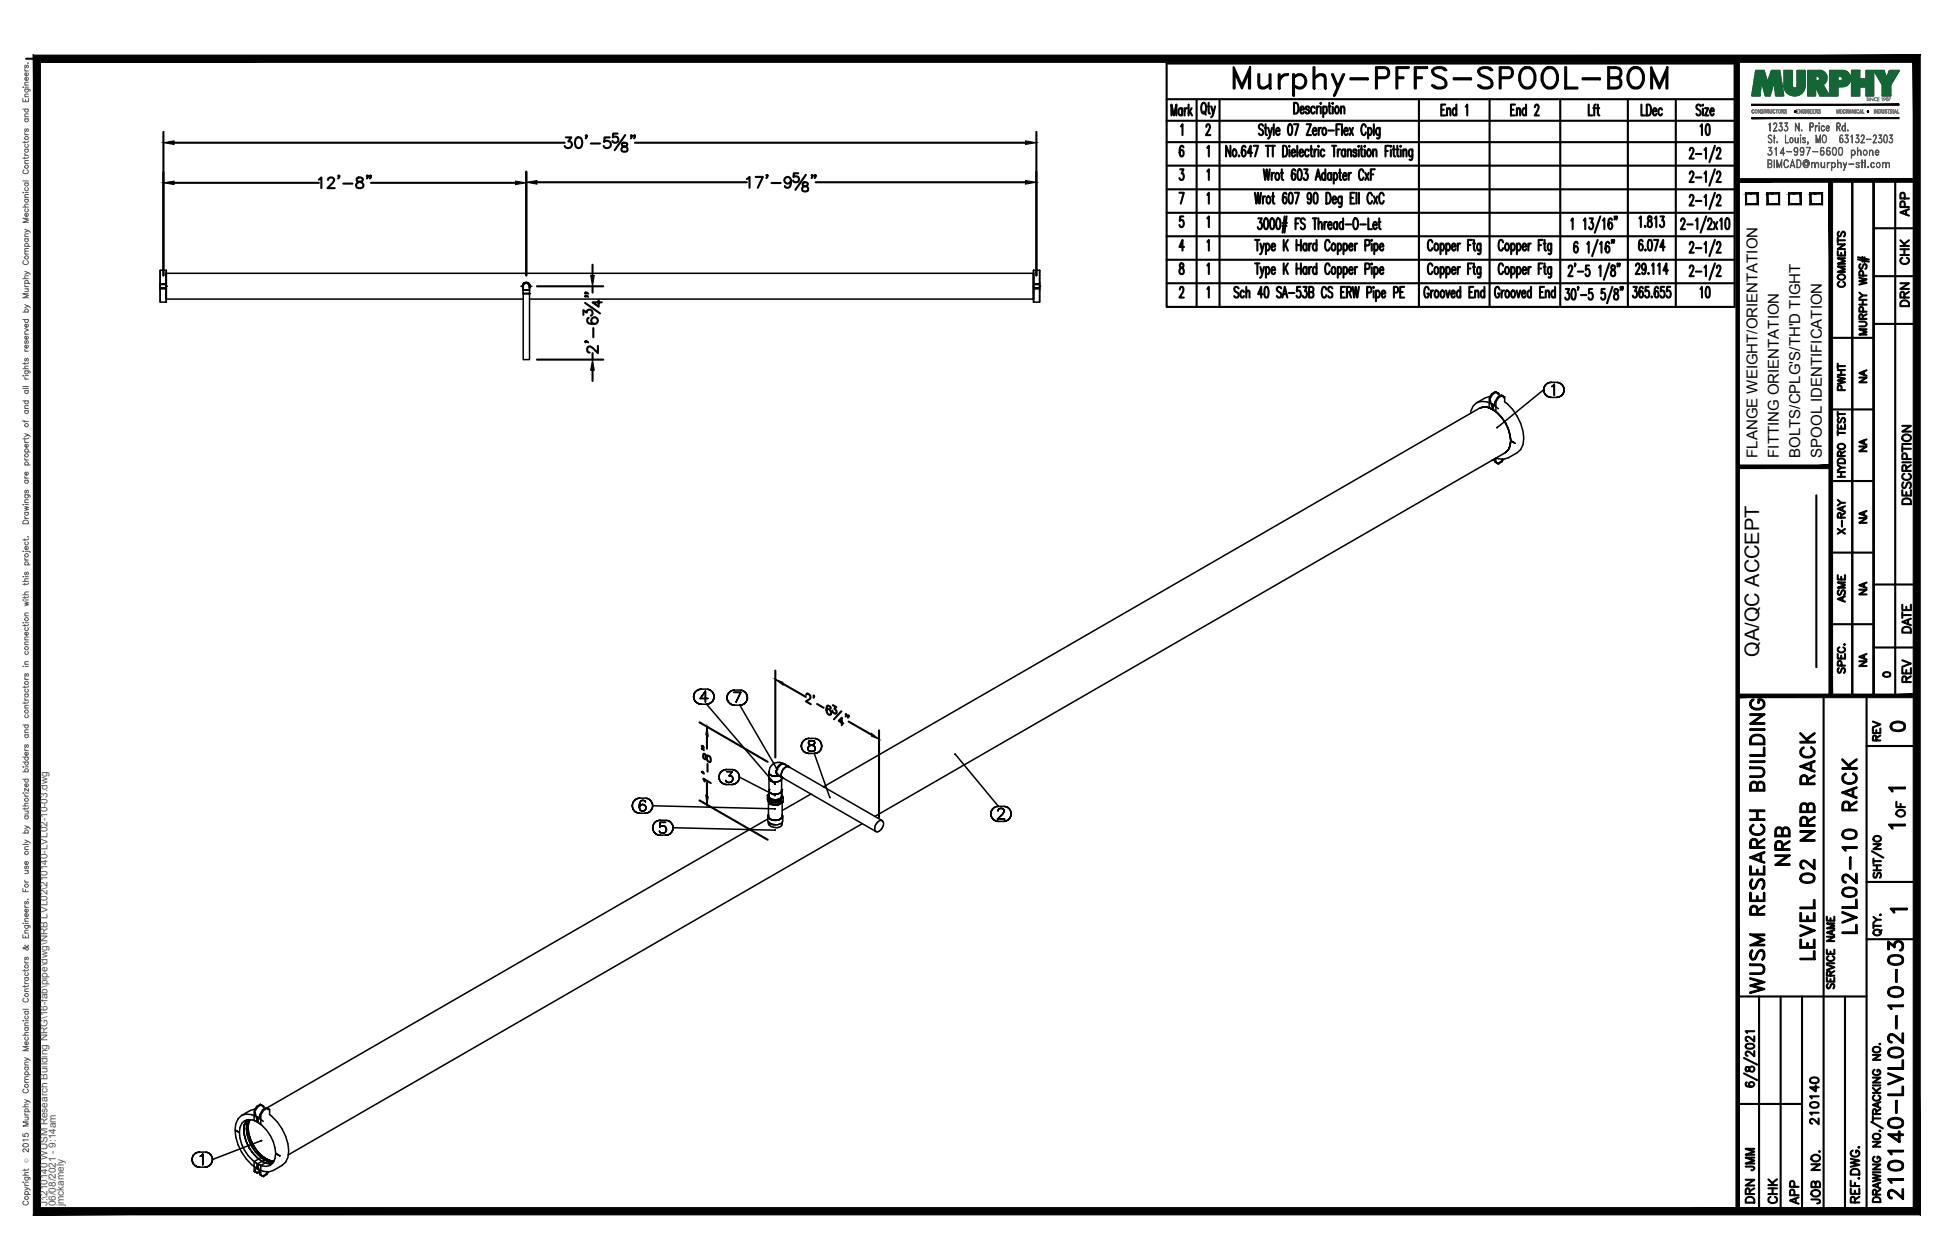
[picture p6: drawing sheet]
<svg xmlns="http://www.w3.org/2000/svg" width="432mm" height="279mm" viewBox="0 0 432 279" stroke-linecap="round" stroke-linejoin="round" font-family="sans-serif">
<defs><g id="words">
<text font-size="10.6" x="272.3" y="22.6">Murphy-PFFS-SPOOL-BOM</text>
<g font-size="6.6">
<text x="397.6" y="193" transform="rotate(-90 397.6 193)">NRB</text>
<text x="412.4" y="208.1" transform="rotate(-90 412.4 208.1)">LVL02-10 RACK</text>
<text x="403.2" y="213.8" transform="rotate(-90 403.2 213.8)">LEVEL 02 NRB RACK</text>
<text x="391.9" y="221.5" transform="rotate(-90 391.9 221.5)">WUSM RESEARCH BUILDING</text>
<text x="422.6" y="267.1" transform="rotate(-90 422.6 267.1)">210140-LVL02-10-03</text>
</g>
<g font-size="5.3">
<text x="379.9" y="31" transform="rotate(-90 379.9 31)">10</text>
<text x="379.9" y="67.4" transform="rotate(-90 379.9 67.4)">10</text>
<text x="417.7" y="163.3">0</text>
<text x="389.8" y="260.7" transform="rotate(-90 389.8 260.7)">JMM</text>
<text x="389.8" y="267.8" transform="rotate(-90 389.8 267.8)">DRN</text>
<text x="399.7" y="268.1" transform="rotate(-90 399.7 268.1)">APP</text>
</g>
<g font-size="4.9">
<text x="424" y="49" transform="rotate(-90 424 49)">APP</text>
<text x="424" y="59.6" transform="rotate(-90 424 59.6)">CHK</text>
<text x="409.9" y="64.9" transform="rotate(-90 409.9 64.9)">COMMENTS</text>
<text x="424" y="69.1" transform="rotate(-90 424 69.1)">DRN</text>
<text x="409.9" y="87.8" transform="rotate(-90 409.9 87.8)">PWHT</text>
<text x="424.4" y="112.9" transform="rotate(-90 424.4 112.9)">DESCRIPTION</text>
<text x="409.9" y="119.6" transform="rotate(-90 409.9 119.6)">X-RAY</text>
<text x="409.9" y="134.8" transform="rotate(-90 409.9 134.8)">ASME</text>
<text x="424.4" y="141.5" transform="rotate(-90 424.4 141.5)">DATE</text>
<text x="424.4" y="152.4" transform="rotate(-90 424.4 152.4)">REV</text>
<text x="417.7" y="165.5" transform="rotate(-90 417.7 165.5)">REV</text>
<text x="423" y="182.4" transform="rotate(-90 423 182.4)">OF</text>
<text x="403.9" y="250.5" transform="rotate(-90 403.9 250.5)">210140</text>
<text x="394.8" y="268.1" transform="rotate(-90 394.8 268.1)">CHK</text>
<text x="404.3" y="268.1" transform="rotate(-90 404.3 268.1)">JOB NO.</text>
</g>
<g font-size="4.4">
<text x="414.5" y="86.1" transform="rotate(-90 414.5 86.1)">NA</text>
<text x="414.5" y="101.2" transform="rotate(-90 414.5 101.2)">NA</text>
<text x="414.5" y="117.1" transform="rotate(-90 414.5 117.1)">NA</text>
<text x="414.5" y="133" transform="rotate(-90 414.5 133)">NA</text>
<text x="389.9" y="145.7" transform="rotate(-90 389.9 145.7)">QA/QC ACCEPT</text>
<text x="414.5" y="148.9" transform="rotate(-90 414.5 148.9)">NA</text>
</g>
<text font-size="4" x="416.3" y="151.3">0</text>
<g font-size="3.5">
<text x="417.3" y="176.7">1</text>
<text x="417.3" y="184.9">1</text>
<text x="417.7" y="203.6">1</text>
</g>
<g font-size="3.3">
<text x="389.5" y="101.5" transform="rotate(-90 389.5 101.5)">FLANGE WEIGHT/ORIENTATION</text>
<text x="394.3" y="101.5" transform="rotate(-90 394.3 101.5)">FITTING ORIENTATION</text>
<text x="399.1" y="101.5" transform="rotate(-90 399.1 101.5)">BOLTS/CPLG'S/TH'D TIGHT</text>
<text x="403.8" y="101.5" transform="rotate(-90 403.8 101.5)">SPOOL IDENTIFICATION</text>
</g>
<g font-size="2.2" fill="#545454">
<text x="10.5" y="267.5" transform="rotate(-90 10.5 267.5)">J:\210140 WUSM Research Building NRG\16-fab\pipe\dwg\NRB LVL02\210140-LVL02-10-03.dwg</text>
<text x="12.4" y="267.5" transform="rotate(-90 12.4 267.5)">06/08/2021 - 9:14am</text>
<text x="14.1" y="267.4" transform="rotate(-90 14.1 267.4)">jmckamely</text>
</g>
<text font-size="1.3" fill="#545454" x="6.3" y="257.9" transform="rotate(-90 6.3 257.9)">Ó</text>
</g></defs>
<!-- layer: HP-CWR-PIPE -->
<g fill="none" stroke="#000" stroke-width=".34">
<path d="M35.5 59.9v3v-3h1.4v3M36.9 59.9v2.7M229.1 59.9v3zM229.1 59.9h1.3M230.4 59.9v2.7M230.4 59.9v3M35.5 62.9h.4v.2h-.4zM35.5 63.9h.4v.1h-.4zM35.5 63.1h1.4v.8h-1.4zM35.9 62.9h-.4v1.1h.4M35.9 62.9h.6v.2h-.6M35.9 63.9h.6v.1h-.6"/>
<path d="M35.9 62.9h1M35.9 64h1M36.5 62.9h.4v.2h-.4M36.5 63.9h.4v.1h-.4M36.9 60.6v.1v-.1M36.9 60.7v.3v-.3M36.9 61v.5v-.5M36.9 61.5v.5v-.5M36.9 62v.7v-.7M36.9 62.7v.8v-.8M36.9 63.5v.7v-.7M36.9 64.2v.7v-.7"/>
<path d="M36.9 64.9v.6v-.6M36.9 65.5v.4v-.4M36.9 65.9v.3v-.3M36.9 66.2h.1M36.9 64.4v2.6h-1.4v-3v3M36.9 64.4v2.6M36.9 62.9v.4M36.9 63.7v.3M36.9 66.3h79.1M36.9 60.6h192.2M36.9 64v.4M115.5 63.5h.4"/>
<path d="M115.9 63.6l.1 .3M115.9 63.5h.1M115.9 64.3v.8M116 63.3v.4zM116 63.5l.1-.4-.1 1.2h1.4M116 63.8l-.2-.3 .2 .3M116 65.1h1.4v14.6h-1.4zM116 63.7h.1M116 63.1l.1-.1-.1 .1M116 63.1v.2M116.1 62.9h.1M116.1 62.9l-.2 .4"/>
<path d="M116.1 63l.2-.1-.2 .1M116.2 63l-.1 .1 .1-.1M116.2 62.7h.9l.4 .6M116.3 62.9l-.1 .1 .3-.2zM116.4 62.7h.1M116.4 62.7l.3-.1-.3 .1M116.5 62.8l.2-.1-.2 .1M116.5 62.8h.3zM116.7 64.3v.1M116.7 62.6l.2 .1-.2-.1M116.7 62.7l.2 .1M117 62.7h.1"/>
<path d="M117 62.9l-.2-.1 .2 .1M117 62.9l.3 .2zM117 62.9l-.1-.1 .1 .1M117.2 62.9l.2 .2zM117.3 63.1l.1 .2M117.3 63.3l-.1-.2 .1 .2M117.4 63.3v.4zM117.4 64.3v.8M117.4 63.7h.1M117.4 63.9h.1M117.4 66.3h111.7M117.4 63.1l.1 .2"/>
<path d="M117.5 63.3v.2l-.1 .3 .1-.3-.4-.8h-.9l-.4 .8 .4-.8-.4 .8 .2 .3M117.5 63.6l-.1 .3M117.5 63.3h.1M117.9 63.5h-.5l-.1-.2 .1 1M229.1 62.9h.4v.2h-.4zM229.1 63.9h.4v.1h-.4zM229.1 66.3h.1M229.1 66.2v-.3v.3M229.1 65.9v-.4v.4M229.1 65.5v-.6v.6M229.1 64.9v-.7v.7M229.1 64.2v-.7v.7"/>
<path d="M229.1 63.5v-.8v.8M229.1 62.7v-.7v.7M229.1 62v-.5v.5M229.1 61.5v-.5v.5M229.1 61v-.3v.3M229.1 60.7v-.1v.1M229.1 63.1h1.3v.8h-1.3zM229.5 62.9h-.4v1.1h.4M229.5 62.9h.5v.2h-.5M229.5 63.9h.5v.1h-.5M229.5 62.9h.9M229.5 64h.9"/>
<path d="M230 62.9h.4v.2h-.4M230 63.9h.4v.1h-.4M230.4 64.4v2.6h-1.3v-3v3M230.4 64.4v2.6M230.4 62.9v.4M230.4 63.7v.3M230.4 64v.4M327.3 89.3a4.3 4.3 0 0 1 4.8 1.3M328 90.5l.8-.3 1 .1-1-.1zM328.8 90.2l-.8 .3-145.5 84M328.8 90.2l1 .1 1.1 .5M329.8 90.3l1.1 .5 1 .7-1-.7z"/>
<path d="M330.3 87.9a6.9 6.9 0 0 0-3.8 2.1l-.5 1.1v.6M330.9 87.4l.7-.4 .6 .3 .1 .6M330.9 90.8v-1.2v1.2M330.9 90.8l.7 .5v-2.2l.6-.9-.2-.1-.6 1-.5 1.7 1 .7 1 1.1M331.5 86.9l.1 .1M331.6 87l-.1-.1 .5 .3M331.6 87l.6 .3M331.9 91.5l1.8 2.3zM332 87.2l-.5-.3-.8 .4-.6 1v2.1l.8 .4-.6-2.4 .6-1-.2-.1M332 87.2l.2 .1-.2-.1M332 87.2v.2M332.2 88.2l.7-.5 .6 .3v1.1"/>
<path d="M332.8 87.6l.1 .1M332.9 92.6l.8 1.2 .6 1.3M332.9 87.7l-.1-.1 .7 .4M332.9 87.7l.6 .3h-.2M333.3 88l-.5-.4-.8 .5M333.3 88l-.1 .2M333.5 89.1a11 11 0 0 1 4.3 8.1l-.2 1.4-.5 1.1-.8 .7-1.9 1.1-1.1 .3-1.2-.1-.4-.2M334.3 95.1l-.6-1.3 .6 1.3M334.3 99.8l.4-.9-.4 .9M334.3 99.8l-.6 .6M334.3 95.1l.4 1.4M334.7 96.5l.2 1.2-.2 1.2"/>
<path d="M334.7 96.5l-.4-1.4 .4 1.4M334.7 98.9l.2-1.2-.2 1.2M334.7 98.9l-.4 .9M334.9 97.7l.9 .6-.9-.6M334.9 97.7l-.2-1.2 .2 1.2M342.2 86.4l.1 .6-.1-.6M342.2 86.4l-10.3 8.4M342.3 85.9l-.1 .5 .1-.5M342.3 87l.2 .4-.2-.4M342.5 85.5l-.2 .4 .2-.4M342.5 87.4l.3 .4-.3-.4M342.8 85.1l-.3 .4 .3-.4"/>
<path d="M342.8 87.8l.5 .2-.5-.2M343.3 84.9l-.5 .2 .5-.2M343.3 88l.6 .1-.6-.1M343.9 84.8l-.6 .1 .6-.1M343.9 88.1h1.1M343.9 84.8h1.1M344 85.7l.2-.1-.2 .1M344.2 85.6l.3-.4-.3 .4M344.5 85.2v2.5v-2.5M345 88.1l.6-.1-.6 .1M345.6 84.9l-.6-.1 .6 .1M345.6 88l.4-.2-.4 .2"/>
<path d="M346 85.1l-.4-.2 .4 .2M346 87.8l.4-.4-.4 .4M346.4 85.5l-.4-.4 .4 .4M346.4 87.4l.2-.4-.2 .4M346.6 85.9l-.2-.4 .2 .4M346.6 87l.1-.6-.1 .6M346.7 86.4l-.1-.5 .1 .5M331.2 101.8l.2 .6 .8 .5-.6-.4M331.3 101.8l-.6 .3M331.4 102.4l.2 .1M331.6 101.5v1l-.2-.1M332.8 102.3l.1 .1"/>
<path d="M333.1 101.8l-.3 .5-.8 .5-.6-.4M333.3 101.8l-.4 .6-.7 .5-.6-.4M333.7 100.4l.6-.6-.6 .6M333.7 100.4l-139.8 80.6M153.7 154.5l.1 .5-.1-.5M153.8 154l-.1 .5 .1-.5M153.8 155l.3 .5-.3-.5M154.1 153.5l-.3 .5 .3-.5M154.1 155.5l.4 .3-.4-.3M154.5 153.1l-.4 .4 .4-.4M154.5 155.8l.4 .3-.4-.3M154.9 152.9l-.4 .2 .4-.2"/>
<path d="M154.9 156.1l.5 .1-.5-.1M155.2 154.9h1.7h-1.7M155.4 152.8l-.5 .1 .5-.1M155.4 156.2h1.2M155.4 152.8h1.2M156.4 153.3l-1.2 1.6 1.2-1.6M156.4 153.3v2.4v-2.4M156.6 156.2l.5-.1-.5 .1M156.6 156.2l15.2 17.6M157.1 152.9l-.5-.1 .5 .1M157.1 156.1l.5-.3-.5 .3M157.6 153.1l-.5-.2 .5 .2"/>
<path d="M157.6 155.8l.4-.3-.4 .3M158 153.5l-.4-.4 .4 .4M158 155.5l.2-.5-.2 .5M158.2 154l-.2-.5 .2 .5M158.2 155l.1-.5-.1 .5M158.3 154.5l-.1-.5 .1 .5M161.1 154.7l.1 .5-.1-.5M161.2 154.2l-.1 .5 .1-.5M161.2 155.2l.3 .5-.3-.5M161.5 153.7l-.3 .5 .3-.5M161.5 155.7l.3 .3-.3-.3M161.8 153.4l-.3 .3 .3-.3"/>
<path d="M161.8 156l.5 .3-.5-.3M162.3 153.1l-.5 .3 .5-.3M162.3 156.3l.5 .1-.5-.1M162.6 153.5h1.6h-1.6M162.8 153l-.5 .1 .5-.1M162.8 156.4h1.2M162.8 153h1.2M164 156.4l.5-.1-.5 .1M164 156.4l8.1 13.9M164.2 153.5l-1.1 2.4 1.1-2.4M164.5 153.1l-.5-.1 .5 .1M164.5 156.3l.5-.3-.5 .3"/>
<path d="M165 153.4l-.5-.3 .5 .3M165 156l.3-.3-.3 .3M165.3 153.7l-.3-.3 .3 .3M165.3 155.7l.3-.5-.3 .5M165.6 154.2l-.3-.5 .3 .5M165.6 155.2l.1-.5-.1 .5M165.7 154.7l-.1-.5 .1 .5M140.2 178.7v.5v-.5M140.2 178.2v.5v-.5M140.2 179.2l.2 .4-.2-.4M140.4 177.7l-.2 .5 .2-.5M140.4 179.6l.4 .4-.4-.4"/>
<path d="M140.8 177.3l-.4 .4 .4-.4M141.3 177.1l-.5 .2 .5-.2M141.7 178.5v.6v-.6M141.8 177l-.5 .1 .5-.1M141.8 177h1.2M141.8 177.9l-.1 .6 .1-.6M141.8 178.7l-.1 .4 .1 .4-.1-.4zM141.8 179.5l.3 .2-.3-.2M142.1 177.6l-.3 .3 .3-.3M142.1 178.5l-.3 .2 .3-.2M142.1 179.7l.3 .2-.3-.2M142.4 177.5l-.3 .1 .3-.1"/>
<path d="M142.4 178.4l-.3 .1 .3-.1M142.4 179.9h.1h-.1M142.5 178.4h-.1h.1M142.5 179.9l.4-.2-.4 .2M142.6 177.5h-.2h.2M142.9 178.5l-.4-.1 .4 .1M142.9 179.7l.2-.2-.2 .2M143 177.6l-.4-.1 .4 .1M143.1 178.7l-.2-.2 .2 .2M143.1 177.8l-.1-.2 .1 .2M143.1 179.5l.1-.3-.1 .3M143.1 178.7l.1 .5z"/>
<path d="M143.5 177.1l-.5-.1 .5 .1M144 177.3l-.5-.2 .5 .2M144.3 177.7l-.3-.4 .3 .4M144.3 179.6l.3-.4-.3 .4M144.6 178.2l-.3-.5 .3 .5M144.6 179.2l.1-.5-.1 .5M144.7 178.7l-.1-.5 .1 .5 27.1 .7M159.4 172.3l.1 .5-.1-.5M159.5 171.8l-.1 .5 .1-.5M159.5 172.8l.2 .5-.2-.5M159.7 171.3l-.2 .5 .2-.5M159.7 173.3l.3 .3-.3-.3"/>
<path d="M160 171l-.3 .3 .3-.3M160 173.6l.5 .3-.5-.3M160.5 170.7l-.5 .3 .5-.3M160.5 173.9l.5 .1-.5-.1M160.9 173l.2 .4zM161 170.6l-.5 .1 .5-.1M161 174h1.2M161 170.6h1.2M161.1 171.1h1.2h-1.2M161.1 173.4l.6 .1zM161.6 172h.4h-.4M162 172l.2 .2-.2-.2"/>
<path d="M162.1 173.4l-.4 .1 .4-.1M162.2 172.2h.1h-.1M162.2 174l.6-.1-.6 .1M162.3 171.1l-.7 .9 .7-.9M162.3 173.2l-.2 .2 .2-.2M162.3 172.2l.1 .4-.1-.4M162.4 172.6l-.1 .6zM162.8 170.7l-.6-.1 .6 .1M162.8 173.9l.4-.3-.4 .3M163.2 171l-.4-.3 .4 .3M163.2 173.6l.4-.3-.4 .3M163.6 171.3l-.4-.3 .4 .3"/>
<path d="M163.6 173.3l.2-.5-.2 .5M163.8 171.8l-.2-.5 .2 .5M163.8 172.8l.1-.5-.1 .5M163.9 172.3l-.1-.5 .1 .5 7.9 4.1M170.1 177.3l.5 1v-1l-.5-1v1l.5 1M170.1 176.3l.3-.2-.3 .2 .5 1M170.3 176.8a1.76 1.76 0 0 0 2.6 .6l.5-.6M170.4 176.6l-.1 4.6v-.2M170.4 177.6a1 1 0 0 0 1.1 .8M170.4 172.6l.2 .4M170.4 171.3l.2 .4 .3 .2M170.4 176.5v.1"/>
<path d="M170.5 171.1l-.1 1.5 .1-.2M170.5 172.8l.6 .5-.3-.1M170.5 176.6a1.51 1.51 0 0 0 2 .7l.5-.3 .3-.4M170.5 172.8v3.8M170.5 176.6v.2M170.5 175.1l-.1 .2M170.5 176.3l-.1 .3M170.5 175.1a.72 .72 0 0 0 .6 .9 .79 .79 0 0 1-.7-.7l.1 1.5 .6 .5M170.5 171.1v.5M170.5 171.1a.82 .82 0 0 0 1 1l1.1-.1M170.5 171.1l.1 .6M170.6 177.3l1.7 .3v1l-1.7-.3 .8 .2"/>
<path d="M170.6 177.6l.5 .3-.2-.2M170.6 177.3l1.7 .3M170.6 177l.5 .3M170.8 177.2h.1M170.8 177.2h.1h-.1M170.8 171.9l.3 .1-.2-.1M170.9 171.9l.6 .2M171.1 176l.8 .1zM171.1 177.3l.8 .1M171.4 178.5l.9 .1M171.5 178l-.4-.1 .4 .1M171.8 173.8h.1"/>
<path d="M172.1 171.2v-.3v.3M172.1 171.2l.3 .6M172.1 170.9l.1-.4-.1 .4M172.1 170.9v.3M172.2 171.8h.2M172.3 170.2a1.25 1.25 0 0 0 0 1.7l1.1 .6-.1-.1a1.34 1.34 0 0 1 .1-1.6M172.3 177.6l1.3-.8v1.1l-1.3 .7M172.3 171.9h.2M172.4 170.2l-.2 .3M172.5 177.3l-.6 .1M172.6 173.3l-.7 .1-.8-.1 .4 .1M172.6 172l-.7 .2-.8-.2 .4 .1"/>
<path d="M172.6 172l-1.1 .1M172.6 172h.1M172.6 176l-.7 .1M172.6 177.3l-.7 .1M172.8 177.7l.5-.3-.8 .5-1 .1 1.1-.1M173 169.3l.1 .1M173.1 169.4l-.8 .8M173.1 169.5l-.7 .7M173.2 175.5l.1-.2v1.3M173.2 172.8l-.4 .4M173.2 177.8l-.2 .2a1.97 1.97 0 0 1-2.1 .2M173.2 175.5l-.4 .4"/>
<path d="M173.2 176.8l-.4 .4M173.3 172.4v.4zM173.3 172.8v3.8l-.3 .4-.5 .3M173.3 172.8a1.38 1.38 0 0 1-1.4 .6M173.3 175.5a1.38 1.38 0 0 1-1.4 .6M173.3 176.8l-.8 .5M173.3 175.3l-.1-.2 .1 .2M173.3 176.3v.3M173.3 176.6l-.1 .2M173.3 177.8l-.2 .2a1.86 1.86 0 0 1-1.6 .4M173.3 176.3l.3 .5zM173.3 172.5v.1"/>
<path d="M173.3 175.3v1.3M173.3 175.3v.2M173.3 176.6v.2M173.3 176.5l.1 .3M173.3 169.4h.5l21.8 12.6a1.6 1.6 0 0 0-1.7 1.8l.3 .6-21.8-12.6M173.4 178l-.1 3.2M173.4 172.5l.3 .1M173.5 170.8a1.28 1.28 0 0 0-.2 1.5l.2 .2-1.1-.7M173.5 172.5h.2M173.5 177.6l.1 .3-1.3 .7M173.6 169.3a2.13 2.13 0 0 0-3.1 2v1.3M173.6 176.8l-1.3 .8"/>
<path d="M173.7 169.4l1.2 .6h-.5M173.8 169.4l-.5-.1-.2 .2M174 169.5l-.2-.1 1.1 .6a1.46 1.46 0 0 0-1.4 .8M174.2 170.1l-.8 .7M174.9 170l.2 .2zM177.6 165.4l.1 .5-.1-.5M177.7 164.9l-.1 .5 .1-.5M177.7 165.9l.3 .5-.3-.5M178 164.5l-.3 .4 .3-.4M178 166.4l.3 .4-.3-.4M178.3 164.1l-.3 .4 .3-.4M178.3 166.8l.5 .2-.5-.2"/>
<path d="M178.8 163.8l-.5 .3 .5-.3M178.8 167l.5 .1-.5-.1M179.1 166.1v-.3v.3M179.1 165.8l.1-.2-.1 .2M179.2 166.4l-.1-.3 .1 .3M179.2 164.6v.2v-.2M179.2 164.8l.1 .2-.1-.2M179.2 165.6l.2-.2-.2 .2M179.3 163.7l-.5 .1 .5-.1M179.3 164.3l-.1 .3 .1-.3M179.3 166.5l-.1-.1 .1 .1M179.3 165l.3 .1-.3-.1"/>
<path d="M179.3 167.1h1.2M179.3 163.7h1.2M179.4 165.4l.4-.1-.4 .1M179.6 165.1l.4 .2-.4-.2M179.6 164.2l-.3 .1 .3-.1M179.6 166.6l-.3-.1 .3 .1M179.7 176.1l-6.3 3.6M179.8 165.3l.4-.2-.4 .2M180 165.3l.4 .1-.4-.1M180.1 166.6h-.5h.5M180.1 164.2h-.5h.5M180.2 165.1l.3-.1-.3 .1"/>
<path d="M180.4 165.4l.2 .2-.2-.2M180.5 166.5l-.4 .1 .4-.1M180.5 164.3l-.4-.1 .4 .1M180.5 165l.1-.2-.1 .2M180.5 167.1l.5-.1-.5 .1M180.5 167.1l3.4 9.7M180.6 166.4l-.1 .1 .1-.1M180.6 164.6l-.1-.3 .1 .3M180.6 165.6l.1 .2-.1-.2M180.6 164.8v-.2v.2M180.7 166.1l-.1 .3 .1-.3M180.7 165.8v.3v-.3"/>
<path d="M181 163.8l-.5-.1 .5 .1M181 167l.5-.2-.5 .2M181.5 164.1l-.5-.3 .5 .3M181.5 166.8l.3-.4-.3 .4M181.8 164.5l-.3-.4 .3 .4M181.8 166.4l.3-.5-.3 .5M182.1 164.9l-.3-.4 .3 .4M182.1 165.9v-.5v.5M182.1 165.4v-.5v.5M184 176.8h.1M211.7 167.3h.1M211.7 167.2l9.6 11.6"/>
<path d="M219.7 179.9v.6v-.6M219.9 179.5l-.2 .4 .2-.4M220.3 179.1l-.4 .4 .4-.4M220.8 178.9l-.5 .2 .5-.2M221.2 179.8h.1M221.2 179.7l.1-.2-.1 .2M221.3 178.8l-.5 .1 .5-.1M221.3 178.8h1.2M221.3 179.5l.1-.1-.1 .1M221.4 179.4l.3-.1-.3 .1M221.7 179.3h.4h-.4M222.1 179.3l.3 .1-.3-.1"/>
<path d="M222.4 179.4v.1v-.1M222.4 179.5l.2 .2-.2-.2M222.6 179.9l-.2 .3 .2-.3M222.6 179.7v.2v-.2M223 178.9l-.5-.1 .5 .1M223.5 179.1l-.5-.2 .5 .2M223.8 179.5l-.3-.4 .3 .4M224.1 179.9l-.3-.4 .3 .4M140.8 180l.5 .2-.5-.2M141.3 180.2l.5 .1-.5-.1M141.8 180.3h1.2M143 180.3l.5-.1-.5 .1"/>
<path d="M143.5 180.2l.5-.2-.5 .2M144 180l.3-.4-.3 .4M144.7 183.5l.1 .6-.1-.6M144.8 183l-.1 .5 .1-.5M144.8 184.1l.2 .4-.2-.4M145 182.6l-.2 .4 .2-.4M145 184.5l.4 .4-.4-.4M145.4 182.2l-.4 .4 .4-.4M145.4 184.9l.4 .3-.4-.3M145.8 182l-.4 .2 .4-.2M145.8 185.2h.5h-.5M146.2 184.5v-.2v.2"/>
<path d="M146.2 183.4l.2-.2-.2 .2M146.3 181.9l-.5 .1 .5-.1M146.3 181.9h1.2M146.3 185.2h1.2M146.4 182.4l-.2 1 .2-1M146.4 184.6l-.2-.1 .2 .1M146.4 183.2h.3h-.3M146.7 184.7l-.3-.1 .3 .1M146.7 183.2h.4h-.4M147.1 184.7h-.4h.4M147.1 183.2h.3h-.3M147.4 184.6l-.3 .1 .3-.1"/>
<path d="M147.4 183.2l.2 .3-.2-.3M147.5 182.4h-1.1h1.1M147.5 185.2h.6h-.6M147.6 184.4l-.2 .2 .2-.2M147.6 183.5l.1 .3-.1-.3M147.7 183.8l-.1 .6zM148.1 182l-.6-.1 .6 .1M148.1 185.2l.4-.3-.4 .3M148.5 182.2l-.4-.2 .4 .2M148.5 184.9l.4-.4-.4 .4M148.9 182.6l-.4-.4 .4 .4M148.9 184.5l.2-.4-.2 .4"/>
<path d="M149.1 183l-.2-.4 .2 .4M149.1 184.1l.1-.6-.1 .6M149.2 183.5l-.1-.5 .1 .5M149.2 183.5l22.6 .6M170.2 181.6l-111.1 64.1M170.3 181l.1-.3v.5M170.3 182.3a1.12 1.12 0 0 0 1.2 1.2 1.34 1.34 0 0 0 1.9-.8M170.3 181l.1 .2M170.3 180.6l-.1 .4M170.4 181.2l.4 .4 .7 .2M170.4 182.2l.7 .5 .8 .2M170.4 182.4l-.1 .3"/>
<path d="M171.4 181.9a1.18 1.18 0 0 1-1.2-.9v1l.2 .4M171.8 184.1h.1M173.3 181.2l-.1 .2a1.9 1.9 0 0 1-1.7 .4M173.4 182.3v.4l-.1-.3M173.4 180.6a.79 .79 0 0 1-.7 1.2l-1.3 .1M173.4 181l-.1 .2M173.5 181v1.2a2.21 2.21 0 0 1-3.1 .2M191.1 182.7l-127.2 73.4M195.6 182a1.61 1.61 0 0 1-1.4 2.4M219.7 180.5v.5v-.5M219.7 181l.2 .4-.2-.4M219.9 181.4l.4 .4-.4-.4"/>
<path d="M220.3 181.8l.5 .3-.5-.3M220.8 182.1h.5h-.5M221.1 181.6h1.6h-1.6M221.3 182.1h1.2M222.2 180.5l-1.1 1.1 1.1-1.1M222.4 180.2l-.2 .3 .2-.3M222.5 182.1h.5h-.5M223 182.1l.5-.3-.5 .3M223.5 181.8l.3-.4-.3 .4M223.8 181.4l.3-.4-.3 .4M224.1 181v-.5v.5M224.1 180.5v-.6v.6"/>
<path d="M42.6 257.1l.1 .5-.1-.5M42.7 256.6l-.1 .5 .1-.5M42.7 257.6l.2 .5-.2-.5M42.9 256.1l-.2 .5 .2-.5M42.9 258.1l.4 .4-.4-.4M43.3 255.8l-.4 .3 .4-.3M43.3 258.5l.4 .2-.4-.2M43.7 255.6l-.4 .2 .4-.2M43.7 258.7l.5 .1-.5-.1M44.2 255.5l-.5 .1 .5-.1M44.2 258.8h1.2M44.2 255.5h1.2"/>
<path d="M44.4 256.4l.2-.1-.2 .1M44.6 256.3l.3-.4-.3 .4M44.9 255.9v2.4v-2.4M45.4 258.8l.6-.1-.6 .1M46 255.6l-.6-.1 .6 .1M46 258.7l.4-.2-.4 .2M46.4 255.8l-.4-.2 .4 .2M46.4 258.5l.4-.4-.4 .4M46.8 256.1l-.4-.3 .4 .3M46.8 258.1l.2-.5-.2 .5M47 256.6l-.2-.5 .2 .5M47 257.6l.1-.5-.1 .5"/>
<path d="M53.1 251.1l-1-.5 1 .5M53.5 247.3a4.5 4.5 0 0 1 4.9 1.4M54 249.5h.2h-.2M54.2 251.8l-.2-1.2 .2 1.2M54.2 249.4l-.2 1.2 .2-1.2M54.2 251.8l.4 1.4-.4-1.4M54.2 249.4l.4-.9-.4 .9M54.8 248.4l-.2 .1 .2-.1M55 250l.1-1.1-.1 1.1M55.1 248.3a2.42 2.42 0 0 0-2 2.8 8.7 8.7 0 0 0 4 7M55.1 248.3l.9 .1 1.1 .4M55.1 251.3l-.1-1.3 .1 1.3"/>
<path d="M55.1 248.9l.3-.6-.3 .6M55.1 248.3a5.1 5.1 0 0 0 0 4.5M55.1 248.3a5.3 5.3 0 0 0 0 4.5M55.1 252.8l.7 1.4 .8 1.2 1 1M55.2 254.5l-.6-1.3 .6 1.3M55.4 248.3a5.3 5.3 0 0 0 .1 4.4M55.5 252.7l-.4-1.4 .4 1.4M55.5 252.7l1.5 2.5M56.1 255.7l-.9-1.2 .9 1.3M56.1 255.7l1 1.1M56.2 254l-.7-1.3 .7 1.3M56.3 257.6l.8 .5-.6 1.7-.2-.1"/>
<path d="M56.5 245.9a5.3 5.3 0 0 0-4.2 3.3 10.1 10.1 0 0 0 6.1 10.5l1.1 .2 1.1-.4 1.9-1.1a4.2 4.2 0 0 0 1.3-4.8 11.5 11.5 0 0 0-4-6.5v-1l-.6-.3-.8 .4M56.5 259.8l-.2-.1 .6 .3M56.5 259.8l.6 .3 .4-.2M56.5 245.9h.1M56.5 259.8l.6 .3M57 255.2l-.8-1.2 .8 1.2M57 255.2l.9 1M57.1 256.7l1 .8M57.1 245.5l.8-.5 .5 .3 .2 .6M57.1 258.1v1.1v-1.1M57.1 248.8v-1.1v1.1M57.1 258.1l.7 .3v2.2l-.2-.1z"/>
<path d="M57.1 248.8a9 9 0 0 1 4 7 2.43 2.43 0 0 1-3 2.8l-1-.5M57.7 244.9l.2 .1M57.9 245l-.2-.1 .5 .3M57.9 245l.5 .3-.2-.1M57.9 256.2l-.9-1 .9 1M57.9 252.9l-10.8 4.2-.1-.5 .1 .5M57.9 256.2l1.1 .8M58.1 257.5l1 .5h1M58.1 257.5l1 .5 1 .1M58.2 246.1l.2 .1-.6 1v2.1l-.7-.5 .5-1.7zM58.2 245.2l-.5-.3-.8 .4-.6 1v2.1l.8 .4-.6-2.3 .6-1-.2-.2M58.2 245.2v.2"/>
<path d="M58.7 257.2l-1.1-.8 1.1 .8M59 257l-1.1-.8 1.1 .8M59 257l-.8-.5-1.9 1.1v2.1l.6 .3 .6-.3M59 257l-1.9 1.1M59 245.6l.2 .2M59.2 245.8l.6 .3-.8-.5-.8 .5M59.2 245.8l-.2-.2 .8 .5M59.3 259.8l-.3 .5-.8 .5-.6-.3M59.5 259.9l-.3 .5-.8 .5-.6-.3M59.8 257.6v-.3l-2 1.1M59.8 257.3l-.8-.3 1 .4 .7 .1M59.8 258v.4"/>
<path d="M60.1 257.4l-1.1-.4 1.1 .4M60.3 258l-.2 .1M60.4 258h-.3M60.6 257.7l-.9-.1-1-.4 1 .5 .9 .1M60.7 257.5l-.6-.1 .6 .1M61.1 255.8l.9 .5-.9-.5M57.1 260.1l-.2-.1 .2 .1M57.8 260.6l-.2-.1 .6 .3M57.8 260.6l.6 .3M58.4 260.9l-.2-.1 .2 .1M59 260.3l.2 .1"/>
</g>
<g fill="#000">
<circle cx="36.9" cy="63.5" r=".17"/>
<circle cx="117.4" cy="65.1" r=".17"/>
<circle cx="230.4" cy="63.5" r=".17"/>
<circle cx="170.5" cy="175.1" r=".17"/>
<circle cx="172.1" cy="171.4" r=".17"/>
<circle cx="172.2" cy="171.7" r=".17"/>
<circle cx="172.2" cy="170.5" r=".17"/>
<circle cx="172.4" cy="171.8" r=".17"/>
<circle cx="172.4" cy="170.2" r=".17"/>
<circle cx="172.6" cy="169.9" r=".17"/>
<circle cx="172.8" cy="169.7" r=".17"/>
<circle cx="173.1" cy="169.5" r=".17"/>
<circle cx="173.3" cy="175.1" r=".17"/>
<circle cx="173.3" cy="169.4" r=".17"/>
<circle cx="173.6" cy="169.4" r=".17"/>
<circle cx="173.8" cy="169.4" r=".17"/>
</g>
<!-- layer: PS-BDR -->
<g fill="#000" stroke="#000" stroke-width=".22">
<path d="M388.3 26.1v.2l32.6-.2zM388.3 26.3l32.6-.2v.2z"/>
<path d="M388.3 23.1v.3l32.6-.3zM388.3 23.4l32.6-.3v.3z"/>
<path d="M7.4 12.2v257.2l1.6-1.6zM7.4 12.2l1.6 1.6v254zM7.4 12.2l1.6 1.6 416.6-1.6zM9 13.8l416.6-1.6-1.5 1.6zM425.6 12.2l-1.5 1.6 1.5 255.6zM424.1 13.8l1.5 255.6-1.5-1.6zM7.4 269.4h418.2l-1.5-1.6zM9 267.8h415.1l-416.7 1.6z"/>
</g>
<!-- layer: PS-BDR-T -->
<g fill="none" stroke="#000" stroke-width=".47">
<path d="M415.3 40v114.3h-4.7v-114.2v114.2h-4.8v-114.2M387 42.9h2.6v2.4h-2.6zM391.8 42.9h2.6v2.4h-2.6zM396.6 42.9h2.5v2.4h-2.5zM401.3 42.9h2.6v2.4h-2.6zM411.8 57.5l2.5 .5M411.8 57.1l2.5 .5M412.4 58.6a.59 .59 0 0 0-.3 .5 .59 .59 0 0 0 .4 .5l.3-.1 .3-.8 .4-.1a.64 .64 0 0 1 0 1M412.8 57v1M413.3 57.1v1M405.8 74.9h9.5M412.1 71.3l1.4 .1a.52 .52 0 0 1 .2 .6 .52 .52 0 0 1-.4 .4h-1.2"/>
<path d="M412.1 61.6l1.7 .4-1.7 .3 1.7 .4-1.7 .4M412.1 67.5h1.7M412.1 66.5h1.7M412.1 64.9l.8 .6M412.9 70.7l-.1-.9-.4-.1-.3 .3v.7h1.7M412.9 66.5v1M413 69.1l-.1-.9-.5-.1-.3 .3v.7h1.7M413 61.1l-.1-.9-.5-.1-.3 .3v.7h1.7M413.8 73h-1.7l1.7 .6-1.7 .6h1.7M413.8 65.5h-.9l-.8 .6M413.8 69.7l-.9 .5M405.8 90.8h9.5"/>
<path d="M407.4 94.1v1h1.6v-1M407.4 96h1.6M407.4 91.3v1.1M407.4 95.4v1.1M407.4 91.8h1.6M407.4 98.7a.79 .79 0 0 1 1-.3 .79 .79 0 0 1 .5 .9 .78 .78 0 0 1-1 .3 .78 .78 0 0 1-.5-.9zM407.6 92.7a.59 .59 0 0 0-.3 .5 .59 .59 0 0 0 .4 .5l.3-.1 .3-.8 .4-.1a.65 .65 0 0 1 0 1M408.1 94.5v.6M402.6 109.8v38.1M405.8 106.7h9.5M407.4 105.7h1.6M407.4 104.7h1.6"/>
<path d="M407.4 103.1l.7 .6M407.4 102a.9 .9 0 0 1 1.6 .2v.5h-1.6zM408.1 101.1l-.1-.9-.3-.1-.3 .3v.7h1.6M408.1 104.7v1M409 103.7h-.9l-.7 .6M409 100.1l-.9 .5M405.8 122.5h9.5M405.8 138.4h9.5M407.4 145v1h1.6v-1M407.6 148.2a.59 .59 0 0 0-.3 .5 .59 .59 0 0 0 .4 .5l.3-.2 .3-.7 .4-.1a.65 .65 0 0 1 0 1M407.7 143.5a.59 .59 0 0 0-.3 .7 .59 .59 0 0 0 .6 .5h.4a.59 .59 0 0 0 .6-.5 .59 .59 0 0 0-.4-.7M408.1 145.4v.6"/>
<path d="M408.2 147.6l-.1-.9-.4-.2-.3 .4v.7h1.6M408.8 142.9h.2z"/>
</g>
<!-- layer: PS-DIM -->
<path d="M5.8 13h419" fill="none" stroke="#000" stroke-width=".47"/>
<!-- layer: 0 -->
<g fill="none" stroke="#000" stroke-width=".47">
<path d="M415.3 40v114.3M420.1 40v114.3M415.3 50.6h9.5M415.3 61.2h9.5M415.3 71.8h9.5M415.3 129.6h9.5M415.3 143.6h9.5M386.6 238l2.9 1.5M386.6 234.6l2.9 1.5M387 236.7a.63 .63 0 0 0 .2 .9l.5-.3a.63 .63 0 0 1 .4-.8 .63 .63 0 0 1 .8 .4 .61 .61 0 0 1-.4 .7 .88 .88 0 0 1-.9-.9zM387 231.7a1.29 1.29 0 0 1 1.9 .2 1.1 1.1 0 0 1-1.9 .2zM388.9 233.1v1.1l-1-.8-.6-.2-.3 .3v.3l.4 .3"/>
<path d="M388.9 229.8v1.2l-1-.9-.6-.2-.3 .1v.5l.4 .4M388.9 228.7h-1.9l.3 .4M387.2 240a.47 .47 0 0 0-.2 .7 1.13 1.13 0 0 0 1.9-.3 .56 .56 0 0 0-.6-.5 .56 .56 0 0 0-.6 .5 .56 .56 0 0 0 .5 .6"/>
</g>
<g fill="#000" stroke="#000" stroke-width=".22">
<path d="M384.8 13l.8 255.6v-255.6zM384.8 13l.8 255.6h-.8z"/>
<path d="M385.2 39.6v.8l39.6-.8zM385.2 40.4l39.6-.8v.8z"/>
<path d="M424.5 40l.8 114.3v-114.3zM424.5 40l.8 114.3h-.8z"/>
<path d="M385.2 153.9v.8l39.6-.8zM385.2 154.7l39.6-.8v.8z"/>
</g>
<!-- layer: PS-LOGO -->
<g fill="none" stroke="#545454" stroke-width=".22">
<path d="M5.1 19.3h.1zM5.5 19.8h.9l.2 .1v.4M5.5 15.3v.3l.3 .1M5.5 18.9h.8M5.5 15.7h.8M5.5 19.3h.8M5.7 19.8a.38 .38 0 0 0-.1 .5 .38 .38 0 0 0 .6 0 .38 .38 0 0 0-.1-.5M5.7 14.4l-.2 .3v.3h.3l.1-.4 .2-.2 .2 .3-.2 .4M6.1 17.2a.38 .38 0 0 1 .1 .5 .38 .38 0 0 1-.6 0 .38 .38 0 0 1 .1-.5h.1v.7M6.1 16.2a.38 .38 0 0 1 .1 .5 .38 .38 0 0 1-.6 0 .38 .38 0 0 1 .1-.5h.1v.6M6.2 13.9v.1zM6.3 18.2l-.8 .1v.3l.2 .3"/>
<path d="M5.1 21.8v.7h1.2v-.7M5.1 24.2h1.2M5.4 37.7a.43 .43 0 0 0-.3 .5 .43 .43 0 0 0 .4 .3h.3a.43 .43 0 0 0 .5-.3 .43 .43 0 0 0-.3-.5M5.5 34v.3l.3 .1M5.5 29.4v.3l.3 .2M5.5 31.3v.4M5.5 34.8v.4M5.5 36.2h.8M5.5 34.4h.8M5.5 33.1h.8M5.5 29.9h.8M5.5 26.4h.8"/>
<path d="M5.5 25.9h.8M5.5 21.4h.8M5.7 33.1a.38 .38 0 0 0-.1 .5 .38 .38 0 0 0 .6 0 .38 .38 0 0 0-.1-.5M5.7 32a.4 .4 0 0 0-.1 .6 .4 .4 0 0 0 .6 0 .4 .4 0 0 0-.1-.6M5.7 28.6l-.2 .2v.3h.3l.1-.4 .2-.1 .2 .2-.2 .4M5.7 26.4a.38 .38 0 0 0-.1 .5 .38 .38 0 0 0 .6 0 .38 .38 0 0 0-.1-.5M5.7 24.2a.38 .38 0 0 0-.1 .6 .38 .38 0 0 0 .6 0 .38 .38 0 0 0-.1-.6M5.7 22.1v.4M6.3 35.6h-.8v.3l.2 .3M6.3 34.8l-.3 .3h-.9M6.3 31.3l-.3 .3h-.9M6.3 25.3h-.8v.3l.2 .3"/>
<path d="M6.3 20.9h-.8v.3l.2 .2M391.9 34.2l.2 .2M392 36.3l.6-.1v-.6l-.6-.1v1.6l.6-.1v-.6h-.6M392.1 30a.44 .44 0 0 1 .7 .2 .38 .38 0 0 0-.6-.2 .38 .38 0 0 0-.1 .5l.4 .3a.46 .46 0 0 1 .2 .7 .46 .46 0 0 1-.7-.1 .41 .41 0 0 0 .6 .1 .41 .41 0 0 0 0-.6l-.6-.4zM392.3 33.3a.53 .53 0 0 1 .5 .8 .53 .53 0 0 1-.9 0 .47 .47 0 0 0 .7 .2l.2-.3M392.4 27.2l-.1 1.9v-1.7l-.2 .2zM392.4 36.3l.3 .1v.6l-.8 .2v-1.8l.8 .2v.6l-.3 .2M392.5 33.4a.51 .51 0 0 1 .3 .5 .51 .51 0 0 1-.3 .5M392.7 32.8l-.7-.1h.8l-.5 .7M392.7 32.7l-.5 .7 .4 .1 .2 .3M393.1 30.5l.4 .1zM393.1 29l.8 .1h-.8l.7-1.3-.2-.5h-.2l-.3 .4 .1-.3a.39 .39 0 0 1 .6 0 .39 .39 0 0 1 0 .5l-.7 1.2"/>
<path d="M393.3 35.4v1.8zM393.3 29.9v1.8zM393.4 33l.4-.3v1.7l-.1-1.6zM393.9 35.4l.5 1.5 .6-1.5v1.8l-.1-1.4-.5 1.4-.5-1.4v1.4zM393.9 31.4l.1 .3zM393.9 31.5l.1 .1zM394.4 28.8l.1 .2M394.7 27.9a.55 .55 0 0 1 .4 .7 .55 .55 0 0 1-.7 .4l-.1-.3 .4 .3 .3-.4M394.7 33.9l.9 .1h-1l.7-1.3v1.7v-1.5l-.6 1.1M394.8 28l.2 .5-.2 .5M395 27.3l-.6-.1h.6l-.3 .8M395 27.2l-.4 .8 .4 .1v.3"/>
<path d="M395.5 28.8l.2 .2M395.7 35.5a.47 .47 0 0 1 .7 .3l-.3-.3h-.3a1.08 1.08 0 0 0 0 1.6h.3l.3-.3a.44 .44 0 0 1-.4 .4 .44 .44 0 0 1-.5-.4l-.1-.7zM395.8 29.9v1.7l.7 .1h-.7zM395.8 27.9a.55 .55 0 0 1 .5 .7 .55 .55 0 0 1-.7 .4l-.1-.3 .4 .3 .4-.4M396 28l.3 .5-.3 .5M396 33.6l1.2 .1zM396.2 27.3l-.6-.1h.7l-.5 .8M396.2 27.2l-.4 .8 .3 .1 .2 .3M396.9 30.6a.57 .57 0 0 1 .7 .4 .57 .57 0 0 1-.4 .7l-.3-.1-.2-.4zM396.9 36.8h.8M397 30.6a.52 .52 0 0 1 .4 .5 .52 .52 0 0 1-.4 .5l-.2-.4zM397 36.7h.7"/>
<path d="M397.3 35.4l.6 1.8-.6-1.5-.5 1.5zM397.7 33.3l.3 .4 .3-.1 .2-.3M397.7 33.1l.3-.3h.3l.2 .3M397.8 34.3h.5M397.9 30.5l.1 1 .3 .1 .3-.2-.3 .3-.3-.1-.1-.2zM398 27.2l.8 1.6v-1.6v1.9l-.8-1.6v1.6zM398 32.8l-.3 .4 .3 .5M398.2 32.8a1.22 1.22 0 0 1 .1 1.6M398.3 35.4h.5a1.05 1.05 0 0 1 0 1.8h-.5zM398.3 35.5a.84 .84 0 0 1 .9 .5 .84 .84 0 0 1-.2 .9l-.7 .2zM398.5 33.5l-.2 .2a.49 .49 0 0 1-.6-.2 .49 .49 0 0 1 .1-.6 .49 .49 0 0 1 .7 0v.4a.81 .81 0 0 1-.5 1.1l-.3-.2 .1 .2M398.5 33.3l-.3 .4"/>
<path d="M398.6 30.5v1.2zM399 30l.1-.1v.3zM399.1 33.3l.3 .4 .3-.1 .1-.3M399.1 33.1l.3-.3h.3l.1 .3M399.1 30h.1M399.1 30.5v1.2zM399.1 34.3h.6M399.4 28.8v.3l-.1-.1zM399.4 28.9h.1M399.4 32.8a.51 .51 0 0 0-.3 .4 .51 .51 0 0 0 .3 .5M399.5 32.8a1.22 1.22 0 0 1 .1 1.6M399.6 31.5h.6"/>
<path d="M399.6 30.8l.6 .6-.2 .3-.4-.1v-.2l.1 .2M399.6 30.7h.6M399.7 30.6v.3M399.8 33.5l-.1 .2a.5 .5 0 0 1-.7-.5 .5 .5 0 0 1 .7-.4l.2 .5a.83 .83 0 0 1-.5 1.1l-.3-.2 .1 .2M399.8 33.3l-.3 .4M399.9 35.6a.74 .74 0 0 1 1 .2 .74 .74 0 0 1-.1 1l-.1-1 .1 .9a.68 .68 0 0 0-.3-1.2 .68 .68 0 0 0-.8 .9 .66 .66 0 0 0 .4 .7 .66 .66 0 0 0 .7-.2 .7 .7 0 0 1-.9 .1 .7 .7 0 0 1-.2-.8zM400 36l.2-.2 .4 .1 .1 .2-.5-.2-.2 .3 .1 .4 .4 .1 .2-.2-.1 .2-.4 .1-.2-.2zM400.1 30.6l.1 .2-.2-.3-.4 .1v.2l.6 .5M400.1 31.2v.4M400.7 31.5h.1M400.8 31.9l-.1-.5 .1 .4-.2 .2M400.8 31.7v.1"/>
<path d="M401.3 28.1l.6-.1v-.6l-.6-.1-.1 1.8v-1.9h.5l.2 .4v.4l-.2 .2h-.4M401.3 32.7l-.7 1.7 .7-1.7h-.9l.9 .1M401.6 36v1.2zM401.8 33.6l1.2 .1zM401.8 36.1h.5l.1 1.1-.2-1-.3-.1-.3 .3zM402.4 27.8v1.3zM402.5 29.9l.5 1.5 .5-1.5v1.8l-.1-1.4-.4 1.4-.4-1.4-.1 1.4zM402.6 36.1h.4l.1 1.1-.1-1-.3-.1-.3 .3zM402.6 27.9l.3-.1-.3 .2-.2 .4zM403.2 27.2l.1 .1v.2zM403.2 27.3h.1M403.2 27.8l.1 1.3z"/>
<path d="M403.5 34l.4 .4 .3-.1 .1-.3M403.5 33.8l.4-.4 .3 .1 .1 .3M403.6 36l.2 1 .3 .1 .3-.2-.3 .3-.4-.1zM403.7 32.8h.5M403.8 32.8l-.2 .2a1.17 1.17 0 0 0 .2 1.4M403.8 27.9l.4-.1 .2 .4-.2-.3a.54 .54 0 0 0-.4 .6 .54 .54 0 0 0 .4 .5l.2-.3-.2 .4h-.2l-.3-.5zM403.8 33.4l-.3 .5M404.1 33.4l.2 .5-.2 .5M404.1 30l.2-.1a.95 .95 0 0 1 .6 .9 .95 .95 0 0 1-.6 .9 1.24 1.24 0 0 1-.2-1.7zM404.1 30.1l.2-.1a.87 .87 0 0 1 .5 .8 .87 .87 0 0 1-.5 .8 1.19 1.19 0 0 1-.2-1.5zM404.2 32.8l.1 .1-.4-.2a1.42 1.42 0 0 0-.2 1.7 .49 .49 0 0 0 .6-.2 .49 .49 0 0 0-.1-.7 .49 .49 0 0 0-.7 .1M404.4 36l.1 1.2z"/>
<path d="M404.8 28.4h.6l-.2-.5a.54 .54 0 0 0-.4 .6 .54 .54 0 0 0 .4 .5l.2-.3-.2 .4a.63 .63 0 0 1-.4-.6 .63 .63 0 0 1 .4-.7l.3 .7h-.7M404.9 34l.3 .4 .3-.1 .2-.3M404.9 33.8l.3-.4 .3 .1 .2 .3M405 36l.1 1.2zM405.1 32.8h.5M405.1 32.8l-.1 .2a1.17 1.17 0 0 0 .2 1.4M405.2 33.4l-.3 .5M405.3 36.1l.3-.1-.5 .5zM405.4 33.4l.3 .5-.3 .5M405.5 32.8l.2 .1a.36 .36 0 0 0-.6-.1l-.2 .6v.8l.2 .2a.49 .49 0 0 0 .6-.2 .49 .49 0 0 0-.1-.7 .49 .49 0 0 0-.7 .1M406 36v1.8zM406.2 36.1a.53 .53 0 0 1 .7 .5 .53 .53 0 0 1-.7 .5l-.2-.2 .3 .2a.51 .51 0 0 0 .5-.5 .51 .51 0 0 0-.5-.5l-.3 .2z"/>
<path d="M406.3 32.8l.4-.1a1.13 1.13 0 0 1 0 1.7h-.1a1.28 1.28 0 0 1-.3-1.6zM406.3 34.3h.6M406.3 32.8h.6M406.4 32.8l-.2 .6 .2 1M406.8 32.8l.2 .6-.2 1M407.2 28.1l.6-.1v-.6l-.6-.1-.1 1.8v-1.9l.7 .1 .1 .7-.3 .2h-.4M407.3 35.4l.1 1.8zM407.5 28.2l.4 .9-.3-.9M407.6 36.1h.5l.1 1.1-.2-1-.3-.1-.3 .3zM407.7 32.8l.3-.1a1.13 1.13 0 0 1 0 1.7h-.1a1.28 1.28 0 0 1-.2-1.6zM407.7 34.3h.5M407.7 32.8h.5"/>
<path d="M407.8 32.8l-.2 .6 .2 1M407.8 31.3l.3 .3 .4-.3M407.8 31l.3-.3 .4 .3M408 30.1h.4M408 30l-.1 .3a1.28 1.28 0 0 0 .2 1.3M408.1 30.7l-.3 .4M408.2 32.8l.2 .6-.2 1M408.2 30.7l.3 .4-.3 .5M408.4 30l.1 .2a.33 .33 0 0 0-.5-.2l-.2 .7 .2 .9a.48 .48 0 0 0 .5-.5 .48 .48 0 0 0-.5-.4l-.2 .1M408.5 27.9l.3-.1 .2 .3-.2-.2a.54 .54 0 0 0-.5 .6 .54 .54 0 0 0 .5 .5l.2-.2-.2 .3-.5-.3zM409 27.2l.1 1.9zM409 37l-.5-1 .5 1.2"/>
<path d="M409 31.4l.1 .2M409.2 30.7l.4 .1 .1 .2M409.3 30.6a.53 .53 0 0 1 .4 .6 .53 .53 0 0 1-.7 .4v-.2a.36 .36 0 0 0 .6 .1l.1-.2M409.3 36l-.6 1.8zM409.4 30.7l.3 .4-.3 .5M409.6 28.8v.3zM409.6 28.9v.1zM409.6 30l-.6-.1h.7l-.4 .8M409.6 29.9l-.4 .8M409.8 36.4h1.1zM410.4 33.3v1.7zM410.6 33.3a.53 .53 0 0 1 .7 .6 .53 .53 0 0 1-.7 .5l-.2-.2 .3 .2a.51 .51 0 0 0 .5-.5 .51 .51 0 0 0-.5-.6l-.3 .2z"/>
<path d="M410.6 29.9l-.1 1.8v-1.6l-.2 .2zM411.3 31.4l.2 .2M411.5 37h.6M411.5 36.4l.6 .3v.2a.38 .38 0 0 1-.3 .3 .38 .38 0 0 1-.4-.3l.2 .2M411.5 36.2h.6M411.6 36.1v.3M411.6 30.6a.52 .52 0 0 1 .5 .6 .52 .52 0 0 1-.7 .4l-.1-.2a.36 .36 0 0 0 .6 .1l.2-.2M411.7 32.7l.1 1.7zM411.8 30.7l.3 .4-.1 .3-.2 .2M412 36.1l.1 .2a.38 .38 0 0 0-.3-.3 .38 .38 0 0 0-.4 .3l.7 .5M412 36.7v.4M412 33.3h.5v1.1v-.8l-.2-.3-.5 .3z"/>
<path d="M412 30l-.6-.1h.7l-.5 .8M412 29.9l-.4 .8 .3 .1 .2 .2M412.5 36l.5 .1zM412.5 31.6l.8 .1h-.8l.7-1.3-.2-.4h-.2l-.3 .3 .1-.2a.39 .39 0 0 1 .6-.1 .39 .39 0 0 1 0 .6l-.7 1.1M412.7 35.4l.1 1.8zM413.2 33.3a.54 .54 0 0 1 .7 .6 .54 .54 0 0 1-.7 .5l-.2-.5zM413.4 35.4l.1 1.8zM413.7 30.8l1 .1zM414 36.9l.2 .1-.1 .2zM414 37l.1 .1zM414.4 33.3v1.1zM414.6 33.3h.5l.1 1.1-.1-1-.3-.1-.4 .3z"/>
<path d="M414.7 36.3l.3-.3 .4 .1v.3v-.2a.46 .46 0 0 0-.7 .4 .46 .46 0 0 0 .7 .4v-.1l-.2 .3a.59 .59 0 0 1-.5-.3 .59 .59 0 0 1 0-.6zM415.2 31.6l.8 .1h-.9a1.94 1.94 0 0 0 .8-1.4l-.2-.3h-.3l-.2 .3 .1-.2 .4-.2 .2 .5-.7 1.3M415.7 33.8h.7l-.2-.5a.48 .48 0 0 0-.5 .6 .48 .48 0 0 0 .6 .4l.1-.2-.1 .3a.53 .53 0 0 1-.6-.5 .53 .53 0 0 1 .6-.6l.2 .6h-.8M416 36.3l.1-.2a.53 .53 0 0 1 .7 .5 .53 .53 0 0 1-.7 .5l-.1-.2zM416.4 31.4l.2 .2M416.7 30.6a.53 .53 0 0 1 .5 .6 .53 .53 0 0 1-.7 .4l-.2-.2 .5 .2 .3-.3M416.9 30.7l.2 .4-.2 .5M417.1 30l-.6-.1h.6l-.4 .8M417.1 29.9l-.5 .8 .4 .1 .1 .2M417.3 36l.1 1.2zM417.5 36.1h.5l.1 1.1-.1-.8-.2-.3-.4 .3zM417.7 30l.3-.1a1.32 1.32 0 0 1 0 1.8l-.3-.1-.2-.7z"/>
<path d="M417.7 31.5h.5M417.7 30.1h.5M417.8 30l-.2 .7 .2 .9M418.2 30l.1 .7-.1 .9M418.3 36.1h.4l.1 1.1-.1-1-.3-.1-.3 .3zM418.8 31.4l.2 .2M419.1 30.6a.53 .53 0 0 1 .4 .6 .53 .53 0 0 1-.7 .4v-.2a.36 .36 0 0 0 .6 .1l.1-.2M419.3 30.7l.2 .4-.2 .5M419.4 30l-.6-.1h.7l-.4 .8M419.4 29.9l-.4 .8 .4 .1 .1 .2M5.1 42.7h.1zM5.1 45.9h1.2"/>
<path d="M5.1 40.1h1.2M5.4 57.8a.43 .43 0 0 0-.3 .5 .43 .43 0 0 0 .4 .4h.3a.43 .43 0 0 0 .5-.4 .43 .43 0 0 0-.3-.5M5.5 50.8l.8 .4-.8 .3M5.5 56.3h.8M5.5 54.6h1.2M5.5 52.9h.8M5.5 52.5h.8M5.5 44.2h.8M5.5 43.8h.8M5.5 40.6h.8M5.5 42.7h.8M5.7 54.6a.38 .38 0 0 1-.1-.5 .38 .38 0 0 1 .6 0 .38 .38 0 0 1-.1 .5"/>
<path d="M5.7 52.9a.38 .38 0 0 0-.1 .6 .38 .38 0 0 0 .6 0 .38 .38 0 0 0-.1-.6M5.7 46.3a.38 .38 0 0 0-.1 .6 .38 .38 0 0 0 .6 0 .38 .38 0 0 0-.1-.6M5.7 44.2a.38 .38 0 0 0-.1 .5 .38 .38 0 0 0 .6 0 .38 .38 0 0 0-.1-.5M5.7 41.6a.38 .38 0 0 0-.1 .6 .38 .38 0 0 0 .6 0 .38 .38 0 0 0-.1-.6M5.7 40.6a.38 .38 0 0 0-.1 .5 .38 .38 0 0 0 .6 0 .38 .38 0 0 0-.1-.5M6.1 47.3a.38 .38 0 0 1 .1 .6 .38 .38 0 0 1-.6 0 .38 .38 0 0 1 .1-.6h.1v.7M6.3 55.7l-.8 .1v.2l.2 .3M6.3 55.1h-.8v.3l.2 .3M6.3 51.8l-.8 .1v.3l.2 .3M6.3 51.2l.4 .4M6.3 48.4h-1.2l1.2 .4-1.2 .5h1.2M6.3 45.3h-.8v.3l.2 .3"/>
<path d="M6.3 43.1l-.8 .1v.3l.2 .3M5.1 70.9h1.2M5.1 69.2h1.2M5.1 61.8h1.2M5.5 77.4v.3l.3 .2M5.5 73.7v.2l.3 .2M5.5 72.8l.8 .4-.8 .3M5.5 67.5l.8 .4-.8 .3M5.5 63.1v.3l.3 .2M5.5 60.1l.8 .4-.8 .3M5.5 77.9h.8M5.5 74.1h.8"/>
<path d="M5.5 64h.8M5.5 63.6h.8M5.5 62.9h1.2M5.7 79.4l-.2 .3v.3h.3l.1-.4 .2-.2 .2 .3-.2 .4M5.7 75.6l-.2 .2v.3h.3l.1-.4 .2-.1 .2 .2-.2 .4M5.7 70.9a.38 .38 0 0 0-.1 .5 .38 .38 0 0 0 .6 0 .38 .38 0 0 0-.1-.5M5.7 69.2a.38 .38 0 0 1-.1-.6 .38 .38 0 0 1 .6 0 .38 .38 0 0 1-.1 .6M5.7 62.9a.38 .38 0 0 1-.1-.6 .38 .38 0 0 1 .6 0 .38 .38 0 0 1-.1 .6M6 64l.3 .3-.1 .3-.7 .1M6.1 76.5a.38 .38 0 0 1 .1 .6 .38 .38 0 0 1-.6 0 .38 .38 0 0 1 .1-.6h.1v.7M6.1 74.5a.38 .38 0 0 1 .1 .6 .38 .38 0 0 1-.6 0 .38 .38 0 0 1 .1-.6h.1v.7M6.1 71.9a.38 .38 0 0 1 .1 .5 .38 .38 0 0 1-.6 0 .38 .38 0 0 1 .1-.5h.1v.6"/>
<path d="M6.3 67.9l.4 .4M6.3 65.1h-1.2l1.2 .5-1.2 .4h1.2M6.3 61.2h-.8v.3l.2 .3M6.3 60.5l.4 .4M5.1 93.2l.2 .3h1M5.1 83.3h.1zM5.1 88.9h1.2M5.1 86.1h1.2M5.1 85.7h1.2M5.1 81.8h1.2M5.5 97.6v.3l.3 .2M5.5 96.1l.8 .4-.8 .3"/>
<path d="M5.5 83.6v.3l.3 .2M5.5 82.2l1 .1 .1 .4M5.5 80.4v.4M5.5 93.2v.4M5.5 97.1v.4M5.5 98.1h.8M5.5 91h.8M5.5 90.6h.8M5.5 86.6h.8M5.5 84.1h.8M5.5 83.3h.8M5.7 91a.38 .38 0 0 0-.1 .6 .38 .38 0 0 0 .6 0 .38 .38 0 0 0-.1-.6"/>
<path d="M5.7 88.9a.38 .38 0 0 0-.1 .5 .38 .38 0 0 0 .6 0 .38 .38 0 0 0-.1-.5M5.7 86.6a.38 .38 0 0 0-.1 .6 .38 .38 0 0 0 .6 0 .38 .38 0 0 0-.1-.6M5.7 82.2a.38 .38 0 0 0-.1 .6 .38 .38 0 0 0 .6 0 .38 .38 0 0 0-.1-.6M6.1 98.5a.38 .38 0 0 1 .1 .6 .38 .38 0 0 1-.6 0 .38 .38 0 0 1 .1-.6h.1v.7M6.3 97.1l-.3 .2h-.9M6.3 96.5l.4 .3M6.3 89.9l-.8 .1v.3l.2 .3M6.3 81.2h-.8v.3l.2 .3M6.3 80.4l-.3 .2h-.9M5.1 111.9h.1zM5.2 115.6a.69 .69 0 0 1 1.1 .1v.4h-1.2zM5.5 114.5v.3l.3 .2"/>
<path d="M5.5 112.3l.8 .2-.8 .2 .8 .3-.8 .2M5.5 109.7h.9l.2 .1v.5M5.5 105.6v.3l.3 .1M5.5 101.6v.2l.3 .2M5.5 119.5v.4M5.5 115h.8M5.5 113.6h.8M5.5 111.4h.8M5.5 106.5h.8M5.5 106h.8M5.5 103.1h1.2M5.5 102h.8"/>
<path d="M5.5 100.2h1.2M5.5 111.9h.8M5.7 113.6a.38 .38 0 0 0-.1 .6 .38 .38 0 0 0 .6 0 .38 .38 0 0 0-.1-.6M5.7 109.7a.4 .4 0 0 0-.1 .6 .4 .4 0 0 0 .6 0 .4 .4 0 0 0-.1-.6M5.7 108.7l-.2 .3v.3h.3l.1-.4 .2-.2 .2 .3-.2 .3M5.7 106.5a.38 .38 0 0 0-.1 .6 .38 .38 0 0 0 .6 0 .38 .38 0 0 0-.1-.6M5.7 103.1a.38 .38 0 0 1-.1-.5 .38 .38 0 0 1 .6 0 .38 .38 0 0 1-.1 .5M5.7 100.2a.4 .4 0 0 1-.1-.6 .4 .4 0 0 1 .6 0 .4 .4 0 0 1-.1 .6M6.1 104.7a.38 .38 0 0 1 .1 .5 .38 .38 0 0 1-.6 0 .38 .38 0 0 1 .1-.5h.1v.7M6.2 119h.1M6.3 119.4l-.3 .3h-.9M6.3 110.8l-.8 .1v.3l.2 .2"/>
<path d="M5.1 138.1h.1zM5.1 133h.1zM5.1 127.9h.1zM5.1 122.2h.1zM5.1 131.9h1.2M5.1 128.9h1.2M5.5 133.4l.8 .3-.8 .2 .8 .2-.8 .3M5.5 123.7v.3l.3 .2M5.5 129.4v.3M5.5 132.3v.4M5.5 138.5v.4M5.5 136.6h.8"/>
<path d="M5.5 125.3h1.2M5.5 124.2h.8M5.5 122.2h1l.2 .3M5.5 138.1h.8M5.5 133h.8M5.5 127.9h.8M5.7 139.2a.38 .38 0 0 0-.1 .5 .38 .38 0 0 0 .6 0 .38 .38 0 0 0-.1-.5M5.7 126.9l-.2 .2v.3h.3l.1-.4 .2-.1 .2 .2-.2 .4M5.7 125.3a.38 .38 0 0 1-.1-.6 .38 .38 0 0 1 .6 0 .38 .38 0 0 1-.1 .6M5.7 120.2a.38 .38 0 0 0-.1 .5 .38 .38 0 0 0 .6 0 .38 .38 0 0 0-.1-.5M6.1 121.2a.38 .38 0 0 1 .1 .5 .38 .38 0 0 1-.6 0 .38 .38 0 0 1 .1-.5h.1v.7M6.3 138.4l-.3 .3h-.9"/>
<path d="M6.3 135.9l-.8 .1v.3l.2 .3M6.3 132.2l-.3 .3h-.9M6.3 131.3h-.8v.3l.2 .3M6.3 129.3l-.3 .3h-.9M6.3 128.3l-.8 .1v.3l.2 .2M5.1 147.8h.1zM5.5 154.8v.3l.3 .2M5.5 150.2v.3l.3 .2M5.5 152.1v.5M5.5 155.6v.5M5.5 157h.8M5.5 155.3h.8"/>
<path d="M5.5 153.9h.8M5.5 150.7h.8M5.5 147.3h.8M5.5 142.9h.8M5.5 141.9h.8M5.5 147.8h.8M5.7 158.5a.38 .38 0 0 0-.1 .5 .38 .38 0 0 0 .6 0 .38 .38 0 0 0-.1-.5M5.7 153.9a.38 .38 0 0 0-.1 .6 .38 .38 0 0 0 .6 0 .38 .38 0 0 0-.1-.6M5.7 152.8a.38 .38 0 0 0-.1 .6 .38 .38 0 0 0 .6 0 .38 .38 0 0 0-.1-.6M5.7 149.4l-.2 .2v.3h.3l.1-.4 .2-.1 .2 .2-.2 .4M5.7 144.4a.38 .38 0 0 0-.1 .6 .38 .38 0 0 0 .6 0 .38 .38 0 0 0-.1-.6M6.1 140.2a.38 .38 0 0 1 .1 .6 .38 .38 0 0 1-.6 0 .38 .38 0 0 1 .1-.6h.1v.7"/>
<path d="M6.3 156.4h-.8v.3l.2 .3M6.3 155.6l-.3 .3h-.9M6.3 152.1l-.3 .3h-.9M6.3 146.7l-.8 .1v.3l.2 .2M6.3 142.4h-.8v.3l.2 .2M6.3 141.3h-.8v.3l.2 .3M5.1 175.8h.1zM5.1 170h.1zM5.1 178.7h1.2M5.1 172.8h1.2M5.1 171.1h1.2M5.1 169h1.2"/>
<path d="M5.1 167.9h1.2M5.1 160.8h1.2M5.5 176.1v.3l.3 .2M5.5 166v.3l.3 .1M5.5 179.1v.4M5.5 179.9h.8M5.5 176.6h.8M5.5 166.4h.8M5.5 162.9h.8M5.5 162.5h.8M5.5 175.8h.8M5.5 170h.8"/>
<path d="M5.7 172.8a.38 .38 0 0 0-.1 .5 .38 .38 0 0 0 .6 0 .38 .38 0 0 0-.1-.5M5.7 171.1a.38 .38 0 0 1-.1-.5 .38 .38 0 0 1 .6 0 .38 .38 0 0 1-.1 .5M5.7 169a.38 .38 0 0 0-.1 .5 .38 .38 0 0 0 .6 0 .38 .38 0 0 0-.1-.5M5.7 167.9a.4 .4 0 0 0-.1 .6 .4 .4 0 0 0 .6 0 .4 .4 0 0 0-.1-.6M5.7 165.1l-.2 .2v.4h.3l.1-.4 .2-.2 .2 .2-.2 .5M5.7 162.9a.38 .38 0 0 0-.1 .6 .38 .38 0 0 0 .6 0 .38 .38 0 0 0-.1-.6M5.7 160.8a.38 .38 0 0 0-.1 .5 .38 .38 0 0 0 .6 0 .38 .38 0 0 0-.1-.5M6 179.9l.3 .4-.3 .2h-.5M6.1 173.8a.38 .38 0 0 1 .1 .6 .38 .38 0 0 1-.6 0 .38 .38 0 0 1 .1-.6h.1v.7M6.1 166.8a.38 .38 0 0 1 .1 .6 .38 .38 0 0 1-.6 0 .38 .38 0 0 1 .1-.6h.1v.7M6.3 179.1l-.3 .3h-.9M6.3 178.1l-.8 .1v.3l.2 .2"/>
<path d="M6.3 174.8v.7l-.8-.7v.7M6.3 161.8l-.8 .1v.3l.2 .3M5.1 197v.7h1.2M5.1 187.3h1.2M5.1 184.7h1.2M5.5 195.2v.2l.3 .2M5.5 186.3l.8 .3-.8 .3M5.5 183.1l.8 .3-.8 .4M5.5 195.6h.8M5.5 193.1h.8M5.5 188.4h.8M5.5 180.9h.8"/>
<path d="M5.7 199.9l-.2 .2v.3h.3l.1-.3 .2-.2 .2 .2-.2 .4M5.7 192.1l-.2 .2v.3h.3l.1-.4 .2-.1 .2 .2-.2 .4M5.7 184.7a.38 .38 0 0 1-.1-.5 .38 .38 0 0 1 .6 0 .38 .38 0 0 1-.1 .5M5.7 180.9a.4 .4 0 0 0-.1 .6 .4 .4 0 0 0 .6 0 .4 .4 0 0 0-.1-.6M5.7 197.3v.4M6 193.1l.3 .4-.3 .2h-.5M6.1 191a.38 .38 0 0 1 .1 .6 .38 .38 0 0 1-.6 0 .38 .38 0 0 1 .1-.6h.1v.7M6.2 199.4h.1zM6.3 187.7l-.8 .1v.3l.2 .3M6.3 186.6l.4 .4M6.3 183.4l.4 .4M5.1 207.2v.8h1.2v-.8"/>
<path d="M5.1 204.8h.1zM5.5 217.7v.3l.3 .1M5.5 213.1v.2l.3 .2M5.5 205.2l1 .1 .1 .4M5.5 200.7v.3l.3 .2M5.5 215v.4M5.5 218.5v.4M5.5 219.9h.8M5.5 218.1h.8M5.5 216.8h.8M5.5 213.5h.8M5.5 206.9h.8"/>
<path d="M5.5 204.3h.8M5.5 201.2h.8M5.5 204.8h.8M5.6 209.6l-.1 .1a.73 .73 0 0 1 .7 .9l-.2 .1-.6-.6-.3 .2 .1 .1 .5-.1 .6-.6-.1-.1M5.7 216.8a.38 .38 0 0 0-.1 .5 .38 .38 0 0 0 .6 0 .38 .38 0 0 0-.1-.5M5.7 215.7a.38 .38 0 0 0-.1 .5 .38 .38 0 0 0 .6 0 .38 .38 0 0 0-.1-.5M5.7 212.2l-.2 .3v.3h.3l.1-.4 .2-.2 .2 .3-.2 .3M5.7 205.2a.38 .38 0 0 0-.1 .6 .38 .38 0 0 0 .6 0 .38 .38 0 0 0-.1-.6M5.7 207.5v.5M6.1 202.6a.38 .38 0 0 1 .1 .6 .38 .38 0 0 1-.6 0 .38 .38 0 0 1 .1-.6h.1v.7M6.1 201.6a.38 .38 0 0 1 .1 .5 .38 .38 0 0 1-.6 0 .38 .38 0 0 1 .1-.5h.1v.7M6.3 219.3h-.8v.3l.2 .3"/>
<path d="M6.3 218.5l-.3 .3h-.9M6.3 215l-.3 .3h-.9M6.3 206.3h-.8v.3l.2 .3M6.3 203.7h-.8v.3l.2 .3M5.1 226.3h.1zM5.1 229.6h1.2M5.1 223.8h1.2M5.4 221.3a.43 .43 0 0 0-.3 .5 .43 .43 0 0 0 .4 .4h.3a.43 .43 0 0 0 .5-.4 .43 .43 0 0 0-.3-.5M5.5 234.5l.8 .4-.8 .3M5.5 238.3h1.2M5.5 236.6h.8M5.5 236.2h.8"/>
<path d="M5.5 227.9h.8M5.5 227.4h.8M5.5 224.3h.8M5.5 226.3h.8M5.7 238.3a.38 .38 0 0 1-.1-.5 .38 .38 0 0 1 .6 0 .38 .38 0 0 1-.1 .5M5.7 236.6a.38 .38 0 0 0-.1 .6 .38 .38 0 0 0 .6 0 .38 .38 0 0 0-.1-.6M5.7 230a.38 .38 0 0 0-.1 .5 .38 .38 0 0 0 .6 0 .38 .38 0 0 0-.1-.5M5.7 227.9a.38 .38 0 0 0-.1 .5 .38 .38 0 0 0 .6 0 .38 .38 0 0 0-.1-.5M5.7 225.3a.38 .38 0 0 0-.1 .5 .38 .38 0 0 0 .6 0 .38 .38 0 0 0-.1-.5M5.7 224.3a.38 .38 0 0 0-.1 .5 .38 .38 0 0 0 .6 0 .38 .38 0 0 0-.1-.5M6.1 231a.38 .38 0 0 1 .1 .6 .38 .38 0 0 1-.6 0 .38 .38 0 0 1 .1-.6h.1v.7M6.3 239.4h-.8v.3l.2 .3"/>
<path d="M6.3 238.7l-.8 .1v.3l.2 .3M6.3 235.5l-.8 .1v.3l.2 .3M6.3 234.9l.4 .3M6.3 232.1h-1.2l1.2 .4-1.2 .5h1.2M6.3 229h-.8v.3l.2 .3M6.3 226.8l-.8 .1v.2l.2 .3M5.1 251.4v.6h.5a.43 .43 0 0 1 0-.6 .43 .43 0 0 1 .6 .1 .43 .43 0 0 1-.2 .6M5.1 245.4h1.2M5.2 253.7a.58 .58 0 0 1 .7-.2 .58 .58 0 0 1 .3 .7 .59 .59 0 0 1-.7 .2 .59 .59 0 0 1-.3-.7zM5.4 241.5a.43 .43 0 0 0-.3 .5 .43 .43 0 0 0 .4 .3h.3a.43 .43 0 0 0 .5-.3 .43 .43 0 0 0-.3-.5M5.5 246.8v.3l.3 .2M5.5 243.8l.8 .4-.8 .3"/>
<path d="M5.5 259.2v.5M5.5 247.7h.8M5.5 247.3h.8M5.5 246.5h1.2M5.5 240h.8M5.7 246.5a.38 .38 0 0 1-.1-.5 .38 .38 0 0 1 .6 0 .38 .38 0 0 1-.1 .5M6 247.7l.3 .5-.3 .2h-.5M6.3 260h-.8v.3l.2 .3M6.3 259.2l-.3 .3h-.9M6.3 254.7v.8l-.8-.7h-.3l-.1 .4 .3 .2M6.3 252.8h-1.2l.2 .3M6.3 248.8h-1.2l1.2 .4-1.2 .5h1.2"/>
<path d="M6.3 244.8l-.8 .1v.3l.2 .2M6.3 244.2l.4 .3M5.1 262.2h.1zM5.1 260.6h1.2M5.4 266.3a.43 .43 0 0 0-.3 .5 .43 .43 0 0 0 .4 .4h.3a.43 .43 0 0 0 .5-.4 .43 .43 0 0 0-.3-.5M5.5 263.2l.8 .4-.8 .3M5.5 262.4v.3l.3 .2M5.5 261.1h.9l.2 .1v.4M5.5 264.9h1.2M5.5 262.9h.8M5.5 262.2h.8M5.7 264.9a.38 .38 0 0 1-.1-.6 .38 .38 0 0 1 .6 0 .38 .38 0 0 1-.1 .6"/>
<path d="M5.7 261.1a.38 .38 0 0 0-.1 .5 .38 .38 0 0 0 .6 0 .38 .38 0 0 0-.1-.5M6.3 263.6l.4 .4"/>
<circle cx="5.9" cy="37" r=".4"/>
<circle cx="5.9" cy="30.6" r=".4"/>
<circle cx="413.5" cy="33.8" r=".48"/>
<circle cx="416.3" cy="36.6" r=".48"/>
<circle cx="5.9" cy="57.1" r=".39"/>
<circle cx="5.9" cy="94.3" r=".4"/>
<circle cx="5.9" cy="101" r=".4"/>
<circle cx="5.9" cy="137.3" r=".39"/>
<circle cx="5.9" cy="123.2" r=".4"/>
<circle cx="5.9" cy="157.8" r=".4"/>
<circle cx="5.9" cy="151.4" r=".4"/>
<circle cx="5.9" cy="143.7" r=".4"/>
<circle cx="5.9" cy="177.3" r=".4"/>
<circle cx="5.9" cy="189.1" r=".39"/>
<circle cx="5.9" cy="196.4" r=".4"/>
<circle cx="5.9" cy="214.3" r=".4"/>
<circle cx="5.9" cy="220.6" r=".4"/>
<circle cx="5.9" cy="240.8" r=".39"/>
<circle cx="5.9" cy="265.6" r=".39"/>
</g>
<!-- layer: PS-BDR -->
<g fill="none" stroke="#136734" stroke-width=".34">
<path d="M388.6 19.6v1.6M388.7 18.9v2.3M388.8 18.2v3M388.9 17.5v3.7M389 16.8v4.4M389.1 16.1v5.1M389.2 15.6v5.6M389.4 15.6v5.6M389.5 15.6v5.6M389.6 15.6v5.6M389.7 15.6v5.6M389.8 15.6v5.6"/>
<path d="M389.9 15.6v5.6M390 15.6v5.6M390.1 15.6v5.3M390.3 15.6v4.2M390.3 15.6v3.1M390.5 15.6v2.5M390.6 15.6v2.9M390.7 15.6v3.4M390.8 15.6v3.7M390.9 15.6v4.2M391 15.6h-1.8l-.9 5.6h1.8l.3-3.2 .9 3.2h1.1l.9-3.2 .3 3.2h1.8l-.9-5.6M391 15.6l.8 2.7 .9-2.7h1.8"/>
<path d="M391 15.6v4.5M391.1 16v4.6M391.3 16.4v4.5M391.4 16.7v4.5M391.5 17.1v4.1M391.6 17.5v3.7M391.7 17.8v3.4M391.8 18.2v3M391.9 18v3.2M392 17.6v3.6M392.2 17.3v3.9M392.2 16.9v4.3"/>
<path d="M392.4 16.6v4.6M392.5 16.2v4.6M392.6 15.9v4.5M392.7 15.6v4.4M392.8 15.6v4M392.9 15.6v3.6M393.1 15.6v3.2M393.1 15.6v2.8M393.3 15.6v2.4M393.4 15.6v3.4M393.5 15.6v4.5M393.6 15.6v5.5"/>
<path d="M393.7 15.6v5.6M393.8 15.6v5.6M393.9 15.6v5.6M394 15.6v5.6M394.2 15.6v5.6M394.3 15.6v5.6M394.4 15.6v5.6M394.5 15.6v5.6M394.6 16.3v4.9M394.7 17v4.2M394.8 17.7v3.5M395 18.4v2.8"/>
<path d="M395 19.1v2.1M395.2 19.8v1.4M395.5 19v-3.4h1.7v3.5M395.5 19a2.28 2.28 0 0 0 2.3 2.2M395.5 15.6v3.9M395.6 15.6v4.3M395.7 15.6v4.5M395.8 15.6v4.7M395.9 15.6v4.8M396.1 15.6v5M396.2 15.6v5M396.3 15.6v5.1"/>
<path d="M396.4 15.6v5.2M396.5 15.6v5.3M396.6 15.6v5.3M396.7 15.6v5.4M396.8 15.6v5.4M396.9 15.6v5.5M397.1 15.6v5.5M397.2 15.6v5.6M397.3 19.2v2M397.3 19.1a.57 .57 0 0 0 .6 .5 .57 .57 0 0 0 .5-.5M397.4 19.4v1.8M397.5 19.5v1.7"/>
<path d="M397.6 19.5v1.7M397.7 19.6v1.6M397.8 19.6v1.6M398 19.6v1.6M398 19.5v1.7M398.2 19.5v1.7M398.3 19.4v1.8M398.5 15.6v5.5M398.6 15.6v5.5M398.7 15.6v5.5M398.9 15.6v5.4M398.9 15.6v5.3"/>
<path d="M399.1 15.6v5.3M399.2 15.6v5.2M399.3 15.6v5.1M399.4 15.6v5M399.5 15.6v4.9M399.6 15.6v4.7M399.7 15.6v4.6M399.9 15.6v4.4M400 15.6v4.2M400.1 19.3v-3.7h-1.7v5.6M400.1 19a2.31 2.31 0 0 1-2.3 2.2M400.8 15.6v5.6"/>
<path d="M401 15.6v5.6M401.1 15.6v5.6M401.2 15.6v5.6M401.3 15.6v5.6M401.4 15.6v5.6M401.5 15.6v5.6M401.6 15.6v5.6M401.7 15.6v5.6M401.9 15.6v5.6M402 15.6v5.6M402.1 15.6v5.6M402.2 15.6v5.6"/>
<path d="M402.3 15.6v5.6M402.4 15.6v5.6M402.5 15.6v1.3M402.5 18v1.3M402.7 15.6v1.3M402.7 18v1.6M402.7 18v1.8M402.9 15.6v1.3M402.9 18v2.1M403 15.6v1.3M403 18v2.3M403.1 15.6v1.3l.2 .3 .1 .4"/>
<path d="M403.1 16.9h-.7v1.1l.7-.1v2.6M403.2 15.6v1.4M403.2 17.9v2.9M403.3 17.8l-.2 .1M403.3 15.6v1.6M403.3 17.7v3.3M403.4 17.7l-.1 .1M403.4 15.6v5.6M403.5 15.6v5.6M403.6 15.7v5.5M403.8 15.7v5.5M403.9 15.7v5.5"/>
<path d="M404 15.8v3M404 18.9v2.3M404.1 15.9v2.9M404.1 19v2.2M404.2 15.9v2.8M404.2 19.1v2.1M404.3 19.2l1.2 2h-2.1M404.3 16v2.6M404.3 19.2v2M404.3 19.1l-.4-.2a1.67 1.67 0 0 0 1.1-1.8 1.67 1.67 0 0 0-1.5-1.5h-2.8v5.6h1.7v-2.1l1 2.1M404.4 16.1v2.4M404.4 19.4v1.8"/>
<path d="M404.5 16.2v2.2M404.5 19.6v1.6M404.7 16.3v2M404.7 19.8v1.4M404.8 16.5v1.6M404.8 20v1.2M404.9 16.7v1.2M405.7 15.6v5.6M405.8 15.6v5.6M405.9 15.6v5.6M406 15.6v5.6M406.1 15.6v5.6"/>
<path d="M406.2 15.6v5.6M406.3 15.6v5.6M406.4 15.6v5.6M406.6 15.6v5.6M406.8 15.6v5.6M406.9 15.6v5.6M407 15.6v5.6M407.1 15.6v5.6M407.2 15.6v5.6M407.3 15.6v5.6M407.4 18h.6M407.4 15.6v1.3"/>
<path d="M407.4 18v1.2M407.6 15.6v1.3M407.6 18v1.2M407.7 15.6v1.3M407.7 18v1.2M407.8 15.6v1.3M407.8 18v1.2M407.9 15.6v1.3M407.9 18v1.2M408 15.6v1.3M408 18v1.2M408 16.9h-.6v1.1"/>
<path d="M408.1 16.9h.1M408.1 15.6v1.3M408.1 18v1.2M408.2 17.9l.1-.1v1.4M408.2 15.6v1.3l.1 .2M408.2 17.9v1.3M408.2 17.9l-.1 .1M408.3 15.6v1.5M408.4 17.1v.5M408.4 17.7v.1M408.5 15.6v3.6M408.5 15.6h-2.9v5.6h1.8v-2"/>
<path d="M408.5 15.6l.7 .2 .5 .4M408.5 15.6v3.6h-1.1M408.7 15.6v3.6M408.8 15.7v3.5M408.9 15.7v3.5M409 15.7v3.4M409.1 15.8v3.3M409.2 15.8v3.2M409.3 15.9v3.1M409.4 16v2.9M409.6 16.1v2.7M409.7 16.2l.3 .5"/>
<path d="M409.7 16.2v2.5l.3-.6M409.7 18.6l-.5 .4-.7 .2M409.8 16.3v2.3M409.9 16.5v1.9M410 16.7v1.5M410.1 16.7l.1 .7-.1 .7M410.1 17v.9M410.4 15.6h1.8h-1.8M410.4 15.6v5.6h1.8v-2h1.4v2h1.7v-5.6h-1.7v2h-1.4v-2M410.6 15.6v5.6M410.7 15.6v5.6M410.8 15.6v5.6"/>
<path d="M410.9 15.6v5.6M411 15.6v5.6M411.1 15.6v5.6M411.3 15.6v5.6M411.5 15.6v5.6M411.6 15.6v5.6M411.7 15.6v5.6M411.8 15.6v5.6M411.9 15.6v5.6M412 15.6v5.6M412.1 15.6v5.6M412.2 17.6v1.6"/>
<path d="M412.4 17.6v1.6M412.5 17.6v1.6M412.6 17.6v1.6M412.7 17.6v1.6M412.8 17.6v1.6M412.9 17.6v1.6M413 17.6v1.6M413.1 17.6v1.6M413.2 17.6v1.6M413.4 17.6v1.6M413.5 17.6v1.6M413.6 17.6v1.6"/>
<path d="M413.7 15.6v5.6M413.8 15.6v5.6M413.9 15.6v5.6M414 15.6v5.6M414.1 15.6v5.6M414.3 15.6v5.6M414.5 15.6v5.6M414.6 15.6v5.6M414.7 15.6v5.6M414.8 15.6v5.6M414.9 15.6v5.6M415 15.6v5.6"/>
<path d="M415.1 15.6v5.6M415.2 15.6v5.6M415.4 15.6h2.2l.6 1.7 .6-1.7h2.2l-1.9 3.2v2.4h-1.9v-2.4zM415.5 15.6v.2M415.6 15.6v.3M415.7 15.6v.6M415.8 15.6v.7M415.9 15.6v.9M416 15.6v1.1M416.2 15.6v1.3M416.2 15.6v1.5M416.4 15.6v1.7"/>
<path d="M416.5 15.6v1.9M416.6 15.6v2.1M416.7 15.6v2.3M416.8 15.6v2.5M416.9 15.6v2.6M417.1 15.6v2.8M417.1 15.6v3M417.3 15.6v5.6M417.4 15.6v5.6M417.5 15.6v5.6M417.6 15.6v5.6M417.7 16v5.2"/>
<path d="M417.8 16.3v4.9M417.9 16.6v4.6M418 17v4.2M418.2 17.3v3.9M418.3 17.1v4.1M418.4 16.8v4.4M418.5 16.5v4.7M418.6 16.2v5M418.7 15.9v5.3M418.8 15.6v5.6M418.9 15.6v5.6M419 15.6v5.6"/>
<path d="M419.2 15.6v3.1M419.3 15.6v2.9M419.4 15.6v2.7M419.5 15.6v2.5M419.6 15.6v2.3M419.7 15.6v2.2M419.8 15.6v2M419.9 15.6v1.8M420.1 15.6v1.6M420.1 15.6v1.4M420.3 15.6v1.2M420.4 15.6v1"/>
<path d="M420.5 15.6v.9M420.6 15.6v.7M420.7 15.6v.5M420.8 15.6v.3M420.9 15.6v.1M388.4 21v.2M388.5 20.3v.9M395.3 20.6v.6M404.9 20.1v1.1M405 20.3v.9M405.1 20.5v.7M405.2 20.7v.5"/>
<path d="M405.3 20.9v.3M405.4 21.1v.1"/>
</g>
<!-- layer: PS-LOGO -->
<g fill="none" stroke="#767676" stroke-width=".22">
<path d="M388.4 24.5l.1-.2 .3 .2a.25 .25 0 0 0-.3-.2 .25 .25 0 0 0-.1 .3l.1 .5 .3-.2a.26 .26 0 0 1-.3 .2 .26 .26 0 0 1-.2-.3zM389.1 24.3h.1a.4 .4 0 0 1 .3 .4 .4 .4 0 0 1-.4 .4l-.1-.3zM389.7 24.3l.5 .7v-.7v.8l-.4-.7-.1 .7zM390.5 24.3l.4 .1a.23 .23 0 0 0-.3-.1 .23 .23 0 0 0-.1 .2l.2 .2a.25 .25 0 0 1 .1 .4 .25 .25 0 0 1-.4-.1h.4l-.3-.4zM391 24.3h.4zM391.2 24.3v.8l.1-.8M391.7 24.7l.3-.1v-.2l-.3-.1v.8v-.8h.3v.3l-.3 .1M391.8 24.7l.3 .4zM392.3 24.3l.1 .7 .1 .1 .2-.2 .1-.6v.6l-.3 .2-.2-.2zM393.1 24.3h.2l.1 .2-.1-.2a.36 .36 0 0 0-.3 .4 .36 .36 0 0 0 .3 .3l.1-.1a.24 .24 0 0 1-.3 .2 .24 .24 0 0 1-.1-.3zM393.6 24.3h.4zM393.8 24.3l.1 .8z"/>
<path d="M394.2 24.4l.2-.1a.41 .41 0 0 1 .3 .4 .41 .41 0 0 1-.4 .4zM395 24.7l.3-.1v-.2l-.3-.1-.1 .8v-.8l.4 .1v.3h-.3M395.1 24.7l.2 .4-.1-.4M395.6 24.3l.4 .1a.23 .23 0 0 0-.2-.1 .23 .23 0 0 0-.2 .2l.2 .2a.25 .25 0 0 1 .2 .4 .25 .25 0 0 1-.5-.1h.5l-.4-.4zM398.3 24.3h.3h-.3v.8h.3h-.3M398.3 24.7h.2h-.2M398.9 24.3l.4 .7v-.7v.8l-.4-.7v.7zM399.7 24.3l.3 .2-.3-.1a.41 .41 0 0 0 .2 .7l.1-.2-.1-.1h.1v.1a.26 .26 0 0 1-.3 .2 .26 .26 0 0 1-.2-.3zM400.2 24.3l.1 .8zM400.5 24.3l.5 .7v-.7v.8l-.4-.7-.1 .7zM401.3 24.3h.3h-.3v.8h.3h-.3M401.3 24.7h.2h-.2"/>
<path d="M401.9 24.3h.3h-.3v.8h.3h-.3M401.9 24.7h.2h-.2M402.5 24.7l.3-.1v-.2l-.3-.1-.1 .8v-.8l.5 .1-.1 .3h-.3M402.7 24.7l.2 .4-.2-.4M403.1 24.3l.4 .1a.23 .23 0 0 0-.2-.1 .23 .23 0 0 0-.2 .2l.3 .2a.25 .25 0 0 1 .1 .4 .25 .25 0 0 1-.4-.1h.4l-.4-.4zM407.1 24.3l.3 .7 .3-.7v.8l-.1-.6-.2 .6-.2-.6-.1 .6zM407.9 24.3h.4h-.3v.8h.3h-.4zM408 24.7h.1h-.1M408.5 24.4l.3-.1 .2 .2a.22 .22 0 0 0-.3-.2 .22 .22 0 0 0-.2 .3l.2 .5 .3-.2a.24 .24 0 0 1-.3 .2 .24 .24 0 0 1-.2-.3zM409.2 25.1v-.8v.8M409.2 24.7h.4M409.6 24.3v.8z"/>
<path d="M409.9 25.1h.1M409.9 24.9h.4M410.1 24.3l.3 .8-.3-.7-.2 .7zM410.5 24.3l.5 .7v-.7v.8l-.4-.7-.1 .7zM411.3 24.3v.8zM411.6 24.3l.4 .2a.25 .25 0 0 0-.3-.2 .25 .25 0 0 0-.1 .3v.2a.24 .24 0 0 0 .1 .3 .24 .24 0 0 0 .3-.2 .26 .26 0 0 1-.3 .2 .26 .26 0 0 1-.2-.3zM412.2 25.1h.1M412.2 24.9h.4M412.3 24.9h.3M412.4 24.3l.3 .8-.3-.7-.2 .7zM412.9 24.3v.8h.3h-.3zM413.9 22h.1a.19 .19 0 0 1 .1 .3 .19 .19 0 0 1-.3-.1"/>
<path d="M414 21.7h.1M414 21.7l-.2 .1 .1 .2M414.3 21.7v.7M415.2 21.7v.7l-.6-.7v.7M415.4 24.3l.1 .8zM415.5 21.9v.3M415.5 22.2l.5 .1M415.7 24.3l.5 .7v-.7v.8l-.4-.7-.1 .7zM416 21.7l-.5 .2M416 21.7h.1M416 22.3h.1M416.2 22h.3"/>
<path d="M416.5 24.3a.42 .42 0 0 1 .4 .4 .42 .42 0 0 1-.4 .4zM416.5 24.3h.2a.4 .4 0 0 1 .2 .5 .4 .4 0 0 1-.4 .3M416.5 21.7h-.3v.7h.3M417.1 21.7h.1v.7M417.1 24.3v.6l.2 .2 .3-.2v-.6v.7l-.2 .1-.3-.1zM417.9 24.3l.3 .1h-.4l.4 .4-.1 .3-.3-.1h.4v-.2l-.4-.3zM417.9 22l-.3 .4M418.1 22.1l.1 .1M418.2 22.3h.3M418.2 21.8l-.1 .4M418.2 21.7h.1M418.3 21.7h.1"/>
<path d="M418.4 21.7h.1M418.4 24.3h.4zM418.5 21.8v.1M418.5 21.8v.4M418.6 24.3v.8v-.8M418.6 25.1h.1M418.7 21.7h.4l-.4 .7M419 24.7l.4-.1v-.2l-.4-.1v.8v-.8l.4 .1v.3h-.4M419 25.1h.1M419.2 24.7l.2 .4-.1-.4M419.7 24.3v.8zM420 24.9h.3"/>
<path d="M420 24.9h.4M420.1 24.3l.3 .8-.3-.7-.2 .7zM420.6 24.3l.1 .8h.3h-.4z"/>
<circle cx="389.3" cy="24.7" r=".33"/>
<circle cx="394.4" cy="24.7" r=".34"/>
<circle cx="417.7" cy="21.9" r=".23"/>
</g>
<g fill="#000" stroke="#000" stroke-width=".22">
<path d="M397.8 24.6l.1 .1zM397.8 24.7h.1l-.1 .1zM397.9 24.7v.2z"/>
<path d="M397.9 24.7v.2l.1-.1zM397.9 24.7h.2l-.1 .1z"/>
<path d="M397.9 24.7h.2zM397.9 24.6h.1l-.1 .1zM397.8 24.6l.1 .1z"/>
<path d="M414 24.6v.2zM413.9 24.8h.1zM414 24.8v.1z"/>
<path d="M414 24.8v.1zM414 24.8h.2z"/>
<path d="M414.1 24.6l-.1 .2zM414 24.6v.2zM414 24.6v.2z"/>
</g>
<g fill="none" stroke="#000" stroke-width=".47">
<path d="M414.9 188.8l2.6 1.4M415.3 187.2h1.6l-1.6 1.1h1.6M415.3 193h1.6M415.3 191.9h1.6M415.3 191h1.6M415.3 190.4v1.1M415.5 193.5l-.2 .5 .2 .6h.3l.4-.9 .5-.2a.7 .7 0 0 1 0 1.1M415.5 185.5a.75 .75 0 0 1 1-.1 .75 .75 0 0 1 .2 1.1 .75 .75 0 0 1-1.1 .1 .75 .75 0 0 1-.1-1.1zM416 191.9v1.1M404.9 216.8v.9h1.7v-.9M404.9 213.9l1.7 .6-1.7 .6M404.9 210.6v.9h1.7v-.9"/>
<path d="M404.9 213.6h1.7M405.2 218.2a.49 .49 0 0 0-.3 .6 .49 .49 0 0 0 .6 .3l.4-.8 .2-.1a.56 .56 0 0 1 .5 .4 .56 .56 0 0 1-.2 .6M405.3 212a.54 .54 0 0 0-.4 .7 .54 .54 0 0 0 .7 .4h.4a.54 .54 0 0 0 .6-.4 .54 .54 0 0 0-.4-.7M405.8 216.4l-.1-.9-.3-.2-.3 .1-.2 .3v.7h1.7M405.8 211v.5M405.8 217.1v.6M406.6 215.3l-.8 .5M415.3 204.8v1.1M415.3 205.3h1.6M415.3 203.3l.7 .6M416.9 203.9h-.9l-.7 .7M410.2 256.9l1.9 .5-1.9 .4 1.9 .5-1.9 .4"/>
<path d="M410.3 259.6a1.06 1.06 0 0 1 1.8 .2v.7h-1.9zM410.7 255.1a.69 .69 0 0 0-.5 .8 .69 .69 0 0 0 .8 .6 .83 .83 0 0 0 .9-.2 .83 .83 0 0 0 .2-.9l-.7-.3v.5M412.1 254.3v.2zM414.8 248.8l2.6 1.4M410.2 263.6v1.1h1.9v-1.1M410.2 261.8v1.2h1.9M411.2 266.6l-.1-1.1-.3-.1-.5 .1-.1 1.1h1.9M411.2 262.3v.7M411.2 264v.7M412.1 261.2v.2zM412.1 265.4l-.9 .6"/>
</g>
<!-- layer: PS-BOM -->
<g fill="none" stroke="#000" stroke-width=".47">
<path d="M258.6 14.1h125.9v54h-125.9zM36.2 29.2v31.9M38.6 31.7h86.6M70.7 39.8l.5-.4v2.3M72.7 39.9l.1-.3a.79 .79 0 0 1 1.1-.1 .51 .51 0 0 1 0 .7l-1.3 1.5h1.6M75.2 39l-.1 .1-.1-.1 .1-.1 .1 .1-.2 .6M79.1 39.5a.48 .48 0 0 0 .3 .7 1.02 1.02 0 0 1 1.1 1.1 .84 .84 0 0 1-.9 .5 .84 .84 0 0 1-.7-.9 1.43 1.43 0 0 1 1.4-.7l.1-.5a.91 .91 0 0 0-1.3-.2zM81.6 39l-.2 .1-.1-.1 .1-.1 .2 .1-.3 .6M82.2 39l-.1 .1-.1-.1 .1-.1 .1 .1-.2 .6M116.7 38v23.1M125.4 30.5h1.2l-.6 .9a.79 .79 0 0 1 .7 1 .79 .79 0 0 1-1.3 .3l-.2-.3M127.8 30.6a.85 .85 0 0 1 1.1 .3 1.91 1.91 0 0 1-.2 1.8 .75 .75 0 0 1-1.1-.3 1.94 1.94 0 0 1 .2-1.8z"/>
<path d="M130.1 30.1l-.2 .1-.1-.1h.3l-.3 .6M131 31.8h2M135.2 30.5h-1.2l-.1 1a.85 .85 0 0 1 1.3 0 .85 .85 0 0 1-.2 1.2 .85 .85 0 0 1-1.2-.3M136.9 29.6h-1l-.1 .9a.71 .71 0 0 1 1.1 0 .71 .71 0 0 1-.1 1 .71 .71 0 0 1-1.1-.2M138 31.7a.44 .44 0 0 0 .1 .7 .82 .82 0 0 1 1 .9 .71 .71 0 0 1-.8 .4 .71 .71 0 0 1-.6-.7 1.08 1.08 0 0 1 1.2-.7l.1-.4a.82 .82 0 0 0-1-.2zM138.6 30l-2.3 3.3M140.1 30.1l-.2 .1v-.1h.2l-.2 .6M140.7 30.1v.1l-.2-.1h.2l-.2 .6M140.7 31.7h86.6M165.6 39.7l.5-.5v2.4M167.5 39.2h1.6l-1.1 2.4M170.1 38.9l-.1 .1-.1-.1h.2l-.2 .6"/>
<path d="M176.9 38.4h-.9l-.1 .9a.7 .7 0 0 1 1-.1 .7 .7 0 0 1-.1 1.1 .7 .7 0 0 1-1-.3M178.6 38.8l-2.3 3.3M180.1 38.9l-.1 .1-.1-.1h.2l-.2 .6M180.8 38.9l-.1 .1-.1-.1h.2l-.2 .6M229.7 29.2v31.9M258.6 22h125.9M258.6 26.8h125.9M258.6 31.5h125.9M258.6 36.7h125.9M259.7 25.6v-2.4l.5 2.4 .6-2.4v2.4M261.6 37.5h.7l-.4 1 .4 .1 .1 .6-.2 .6-.2 .1-.4-.1-.2-.3M261.8 28l.3-.5v2.5"/>
<path d="M262 24.3l-.2-.3a.86 .86 0 0 0-.6 .8 .86 .86 0 0 0 .6 .8l.2-.3M262 24v1.6M262.3 32.7l-.1-.2-.3-.2a2.16 2.16 0 0 0-.2 2.3 .69 .69 0 0 0 .7-.4 .69 .69 0 0 0-.2-.9l-.3-.1-.2 .1-.2 .6M262.6 24v1.6M263.1 24l-.3 .1-.2 .6M263.5 23.2v2.4M263.7 24.7l.5 .9M264.1 24l-.6 1.1M265.2 22v46.1M266.6 22.9l.1-.1a.68 .68 0 0 1 .7 .9l-.2 1.1-.1 .3-.4 .1a1.83 1.83 0 0 1-.1-2.3zM266.9 24.8l.4 .6M267.4 28.1l.3-.6h.3l.2 .5a3.4 3.4 0 0 1-.9 2h1"/>
<path d="M267.6 32.8l.4-.5v2.4M267.6 38l.4-.5v2.4M267.7 23.6h.5M267.9 22.8l.1 2.3 .3 .1M268.5 23.6l.4 1.6 .5-1.6M268.9 25.2l-.1 .4-.3 .4M270.3 22v46.1M272.7 32.3v2.4l-.9-2.4v2.4M273.4 33.2l.1-.1a.83 .83 0 0 1 .6 .8 .83 .83 0 0 1-.6 .8l-.3-.7zM274.6 34.5v.2zM276.1 32.7l-.1-.2-.3-.2a2.16 2.16 0 0 0-.3 2.3 .69 .69 0 0 0 .8-.4 .69 .69 0 0 0-.3-.9l-.2-.1-.3 .1-.2 .6M277.6 33.9h-1.1l.7-1.6v2.4"/>
<path d="M277.9 32.3h1l-.7 2.4M280 27.9a.53 .53 0 0 0-.9-.2 .53 .53 0 0 0 .2 .9l.6 .4a.6 .6 0 0 1 .1 .7 .6 .6 0 0 1-.6 .3l-.4-.4M280.1 37.5l.3 2.4 .4-2.4 .3 2.4 .4-2.4M280.3 28.3h.5M280.5 27.5v2l.1 .3 .3 .2M280.6 32.3h.9M281 32.3v2.4M281.1 28.3l.4 1.7 .5-1.7M281.5 30l-.2 .6-.2 .1M281.6 32.3h1M281.9 38.3v1.6M282.1 32.3v2.4"/>
<path d="M282.3 27.5v2.5M282.4 38.3l-.3 .2-.2 .5M282.9 29h.8l-.3-.7a.88 .88 0 0 0-.6 .9 .88 .88 0 0 0 .6 .8l.3-.4M282.9 38.5l.1-.2a.83 .83 0 0 1 .6 .8 .83 .83 0 0 1-.6 .8l-.3-.7zM283.9 38.3h.5M284.1 37.5v2l.1 .3 .3 .1M284.4 32.3h.4a1.67 1.67 0 0 1 0 2.4h-.4zM285.7 27.7l.3-.2a1.91 1.91 0 0 1 0 2.5h-.1a2.16 2.16 0 0 1-.2-2.3zM285.8 32.3v.2zM285.8 33.2v1.5M286.3 33.8h.8l-.3-.7a.83 .83 0 0 0-.5 .8 .83 .83 0 0 0 .5 .8l.3-.3M286.8 27.5h1l-.7 2.5"/>
<path d="M287.1 37.9l-.1-.2-.3-.2a1.48 1.48 0 0 0-.4 1.6l.1 .5 .3 .3a.79 .79 0 0 0 .5-.7 .79 .79 0 0 0-.5-.7l-.2 .1-.2 .5M287.6 32.3v2.4M287.8 37.7l.3-.2a2.16 2.16 0 0 1 .3 2.3l-.4 .1a1.55 1.55 0 0 1-.3-1.9zM288.1 33.8h.8l-.2-.6h-.5l-.1 .8 .1 .6 .2 .1 .3-.1 .2-.2M289.1 37.5h.7l-.4 1 .4 .1a.76 .76 0 0 1 .1 .9 .76 .76 0 0 1-.8 .3l-.1-.3M289.6 27.5h1l-1 2.5h1M290.1 33.5l-.3-.4a.83 .83 0 0 0-.6 .8 .83 .83 0 0 0 .6 .8l.3-.3M290.4 33.1h.5M290.6 32.3l.1 2.3 .3 .1M291 29h.8l-.3-.7a.86 .86 0 0 0-.5 .9 .86 .86 0 0 0 .5 .8l.3-.4M291.4 33.1v1.6M291.6 39.9l.6-2.4 .5 2.4"/>
<path d="M291.8 39.1h.7M291.9 33.1l-.3 .1-.2 .6M292.3 32.3v.2zM292.3 33.2v1.5M292.3 28.3v1.7M292.8 28.3l-.3 .2-.2 .5M293.3 28.5l.1-.2a.86 .86 0 0 1 .6 .9 .86 .86 0 0 1-.6 .8l-.3-.7zM293.6 33.5l-.3-.4a.83 .83 0 0 0-.6 .8 .83 .83 0 0 0 .6 .8l.3-.3M293.8 38.7l-.3-.4a.83 .83 0 0 0-.5 .8 .83 .83 0 0 0 .5 .8l.3-.3M293.8 37.5v2.4M294.5 28.9h1.2M295.1 38.7l-.3-.4a.93 .93 0 0 0-.2 1.6l.4-.1 .1-.2"/>
<path d="M295.1 38.3v1.6M295.3 32.3h.9M295.6 38.7l.3-.4a.83 .83 0 0 1 .6 .8 .83 .83 0 0 1-.6 .8l-.3-.3M295.6 38.3v2.4M295.7 32.3v2.4M296.2 28.7h.6M296.5 33.1v1.6M296.8 38.3h.5M297 37.5v2.3l.3 .1M297.1 33.1l-.4 .1-.2 .6M297.1 27.5h-.9v2.5M297.5 27.5v2.5"/>
<path d="M297.7 39h.8l-.1-.4-.2-.3a.83 .83 0 0 0-.5 .8 .83 .83 0 0 0 .5 .8l.3-.3M297.9 29h.9l-.3-.7a.86 .86 0 0 0-.6 .9 .86 .86 0 0 0 .6 .8l.3-.4M298.2 33.5l-.3-.4a.83 .83 0 0 0-.5 .8 .83 .83 0 0 0 .5 .8l.3-.3M298.2 33.1v1.6M298.7 33.6l.4-.5 .3 .1 .1 1.5M298.7 33.1v1.6M298.9 38.3v1.6M299.2 28.3l.7 1.7M299.5 38.3l-.3 .2-.3 .5M299.9 28.3l-.7 1.7M300.7 33.5a.4 .4 0 0 0-.3-.4 .4 .4 0 0 0-.4 .1v.5l.5 .2 .2 .5a.4 .4 0 0 1-.3 .3 .4 .4 0 0 1-.4-.1v-.2M301.2 32.3v.2z"/>
<path d="M301.2 33.2v1.5M301.6 33.1h.5M301.8 32.3v1.9l.1 .4 .2 .1M302.2 38.1a.49 .49 0 0 0-.2-.4 .49 .49 0 0 0-.5 0 2.02 2.02 0 0 0 .1 2.2 .52 .52 0 0 0 .6-.5M302.5 32.3v.2zM302.5 33.2v1.5M302.6 38.3l.8 1.6M302.8 28.1a.52 .52 0 0 0-.6-.6 1.86 1.86 0 0 0 0 2.5 .52 .52 0 0 0 .6-.6M303.2 33.2l.1-.1a.83 .83 0 0 1 .6 .8 .83 .83 0 0 1-.6 .8l-.3-.7zM303.3 28.7l.2-.4a.86 .86 0 0 1 .6 .9 .86 .86 0 0 1-.6 .8l-.2-.4M303.3 28.3v2.4M303.4 38.3l-.8 1.6"/>
<path d="M303.9 38.7h.5M304.4 33.6l.3-.5 .3 .1 .1 1.5M304.4 33.1v1.6M304.5 27.5v2.5M304.7 37.5h-.8v2.4M305.8 28.3v2.2l-.3 .2-.3-.1M305.8 28.7l-.3-.4a.86 .86 0 0 0-.5 .9 .86 .86 0 0 0 .5 .8l.3-.4M307.1 33.5h.5M308 32.3h-.9v2.4M308.3 32.3v.2zM308.3 33.2v1.5M308.7 33.1h.5"/>
<path d="M308.9 32.3v1.9l.1 .4 .3 .1M309.5 33.1h.5M309.7 32.3v1.9l.1 .4 .3 .1M310.5 32.3v.2zM310.5 33.2v1.5M311.1 33.6l.3-.5 .3 .1 .1 1.5M311.1 33.1v1.6M313.1 33.1l-.1 2.2-.2 .2-.4-.1M313.1 33.5l-.1-.3-.4-.1-.2 .1-.1 .6 .1 .8 .4 .1 .3-.3M314.5 22v46.1M330.2 22v46.1M345.8 22v46.1"/>
<path d="M360.8 22v46.1M371.5 22v46.1M374.6 33.3a.46 .46 0 0 1 .5-.5 .46 .46 0 0 1 .3 .7l-.9 1.7h.9M374.6 38.6l.2-.6h.3l.3 .5-.2 .7-.7 1.2h.9M375.9 34.1h1.2M375.9 39.4h1.2M377 23.5a.52 .52 0 0 0-.9-.1 .52 .52 0 0 0 .2 .8l.6 .5a.6 .6 0 0 1 0 .6 .6 .6 0 0 1-.5 .3l-.4-.3M377.5 23.2v.2zM377.5 24.1v1.5M377.8 33.2l.3-.4v2.4M377.8 38.5l.3-.5v2.4M377.9 24h.8l-.8 1.6h.8"/>
<path d="M379.1 24.7h.8l-.1-.5-.2-.2a.86 .86 0 0 0-.5 .8 .86 .86 0 0 0 .5 .8l.3-.3M380.1 32.3l-1.2 3.7M380.1 37.5l-1.2 3.7M380.6 33.3l.2-.5 .4 .1 .2 .3a3.4 3.4 0 0 1-.9 2h1M380.6 38.6v-.4l.5-.2 .3 .7-.9 1.7h1M38.6 40.5h32.1M76.1 40.7h2M82.2 40.5h32.1M119 40.4h46.6M131.3 58.7v2.4M171 40.6h2M175.3 40a.74 .74 0 0 1-1 .7 .74 .74 0 0 1-.3-1.2 .74 .74 0 0 1 1.2 .1 2.15 2.15 0 0 1-.2 1.9 .65 .65 0 0 1-1-.2"/>
<path d="M178 40.5a.44 .44 0 0 0 .2 .7 .82 .82 0 0 1 .9 .9 .71 .71 0 0 1-.8 .4 .71 .71 0 0 1-.5-.7 .91 .91 0 0 1 1-.6 .42 .42 0 0 0 .2-.7l-.3-.1zM180.8 40.4h46.5M258.6 42h125.9M258.6 47.2h125.9M258.6 52.4h125.9M258.6 57.6h125.9M261.4 42.7h1l-.7 2.5M261.6 58.5l-.1 .2a.69 .69 0 0 0 .7 .8l.2 .9-.1 .3-.2 .1a.74 .74 0 0 1-.7-.8 .74 .74 0 0 1 .8-.7l.1-.1v-.7l-.2-.1zM262.3 48h-.7l-.1 1 .3-.2a.82 .82 0 0 1 .6 .8 .82 .82 0 0 1-.6 .8l-.4-.5M262.5 54.8h-1.1l.7-1.6v2.4M267.6 43.2l.4-.5v2.5M267.6 48.4l.4-.4v2.4"/>
<path d="M267.6 53.6l.4-.4v2.4M267.6 58.9l.4-.5v2.4M278.2 42.7l.3 2.5 .3-2.5 .4 2.5 .3-2.5M278.2 53.2h1M278.2 58.4h1M278.7 53.2v2.4M278.7 58.4v2.4M278.9 48.4h.8l-.4 .9 .3 .1 .1 .5a.71 .71 0 0 1-.6 .9l-.3-.4M279.4 54l.4 1.6 .4-1.6M279.4 59.2l.4 1.6 .4-1.6M279.8 55.6l-.2 .4-.3 .4M279.9 43.5v1.7"/>
<path d="M280.4 48.5l.3-.1a1.9 1.9 0 0 1 0 2.4h-.1a2.19 2.19 0 0 1-.2-2.3zM280.4 43.5l-.3 .2-.2 .5M280.6 54.3l.3-.3a.83 .83 0 0 1 .5 .8 .83 .83 0 0 1-.5 .8l-.3-.4M280.6 59.5l.3-.3a.83 .83 0 0 1 .5 .8 .83 .83 0 0 1-.5 .8l-.3-.4M280.6 54v2.4M280.6 59.2v2.4M281 43.7l.1-.2a.86 .86 0 0 1 .5 .9 .86 .86 0 0 1-.5 .8 1.13 1.13 0 0 1-.1-1.5zM281.7 48.5l.4-.1a1.9 1.9 0 0 1 0 2.4h-.2a2.19 2.19 0 0 1-.2-2.3zM281.8 54.7h.8l-.1-.6-.3-.1a.93 .93 0 0 0 .1 1.6l.3-.4M281.8 59.9h.8l-.1-.6h-.5l-.2 .8 .2 .6 .2 .1 .3-.1 .1-.3M282 43.5h.4M282.2 42.7v2.3l.3 .2"/>
<path d="M283.1 48.5l.3-.1a1.9 1.9 0 0 1 0 2.4h-.1a2.19 2.19 0 0 1-.2-2.3zM284.3 50.1h.9M284.3 49.4h1M284.6 53.2v2.4M284.6 58.4v2.4M284.8 48l-.5 3.6M284.9 54.2l.6 1.4M284.9 59.4l.6 1.4M285.1 43.1v-.2l-.3-.2a1.71 1.71 0 0 0 0 2.5 .84 .84 0 0 0 0-1.5l-.2 .1-.3 .6M285.2 48l-.5 3.6M285.5 53.2l-.9 1.6M285.5 58.4l-.9 1.6"/>
<path d="M285.8 42.9l.4-.2a1.9 1.9 0 0 1 0 2.5h-.2a2.16 2.16 0 0 1-.2-2.3zM287 42.7h.9l-.6 2.5M287.2 49.6h.5M287.4 53.2v2.4M287.4 58.4v2.4M287.4 54.3h1M287.4 59.5h1M288.1 48.4h-.9v2.4M288.4 53.2v2.4M288.4 58.4v2.4M289.2 48.8a.52 .52 0 0 0-.8-.2 .52 .52 0 0 0 .2 .8l.6 .5a.61 .61 0 0 1-.5 .9l-.4-.4M289.6 54.3l-.2-.3a.83 .83 0 0 0-.6 .8 .83 .83 0 0 0 .6 .8l.2-.4"/>
<path d="M289.6 59.5l-.2-.3a.83 .83 0 0 0-.6 .8 .83 .83 0 0 0 .6 .8l.2-.4M289.6 54v1.6M289.6 59.2v1.6M290.2 54v1.6M290.2 59.2v1.6M290.6 43.5l-.1 .6-.2 .1a.82 .82 0 0 1-.5-.7 .82 .82 0 0 1 .5-.8l.3 .4v.4a1.48 1.48 0 0 1-.3 1.7l-.4-.2-.1-.2M290.7 54l-.3 .1-.2 .6M290.7 59.2l-.3 .1-.2 .6M291 48.4h.9M291.3 42.9l.4-.2a2.06 2.06 0 0 1 0 2.5h-.2a1.31 1.31 0 0 1-.3-1.4zM291.5 48.4v2.4M291.8 54.3l-.3-.3a.83 .83 0 0 0-.5 .8 .83 .83 0 0 0 .5 .8l.3-.4"/>
<path d="M291.8 59.5l-.3-.3a.83 .83 0 0 0-.5 .8 .83 .83 0 0 0 .5 .8l.3-.4M291.8 53.2v2.4M291.8 58.4v2.4M292.3 49.7l.3-.5 .3 .1 .1 1.5M292.3 48.4v2.4M293.6 49.2v1.6M294 42.7h.5a1.64 1.64 0 0 1 0 2.5h-.5zM294.1 49.2a.58 .58 0 0 0-.5 .7M294.4 49.9h.8l-.1-.5-.2-.2a.86 .86 0 0 0-.5 .8 .86 .86 0 0 0 .5 .8l.3-.4M294.8 53.7a.52 .52 0 0 0-.7-.5 1.94 1.94 0 0 0 0 2.4 .58 .58 0 0 0 .7-.6M294.8 59a.49 .49 0 0 0-.3-.5 .49 .49 0 0 0-.5 0 2.02 2.02 0 0 0 .1 2.3 .52 .52 0 0 0 .7-.6M295.3 44.2h.9l-.3-.7a.86 .86 0 0 0-.6 .9 .86 .86 0 0 0 .6 .8l.3-.4"/>
<path d="M295.3 54.1l.4-.1a.93 .93 0 0 1-.2 1.6l-.4-.7zM295.3 59.3l.4-.1 .3 .3v.9l-.3 .4-.4-.1-.2-.6zM296.4 49.6l-.3-.4a.86 .86 0 0 0-.5 .8 .86 .86 0 0 0 .5 .8l.3-.4M296.4 49.2v1.6M296.5 54.3l.3-.3a.83 .83 0 0 1 .5 .8 .83 .83 0 0 1-.5 .8l-.3-.4M296.5 59.5l.3-.3a.83 .83 0 0 1 .5 .8 .83 .83 0 0 1-.5 .8l-.3-.4M296.5 54v2.4M296.5 59.2v2.4M297.4 43.5l-.1 2.2-.2 .2-.3-.1M297.4 43.9l-.3-.4a.86 .86 0 0 0-.5 .9 .86 .86 0 0 0 .5 .8l.3-.4M297.7 49.6l-.3-.4a.86 .86 0 0 0-.5 .8 .86 .86 0 0 0 .5 .8l.3-.4M297.7 48.4v2.4"/>
<path d="M297.8 54.3l.1-.2 .4-.1a.93 .93 0 0 1-.2 1.6l-.3-.4M297.8 59.5l.1-.2 .4-.1 .3 .3v.4l-.2 .8-.3 .1-.3-.4M297.8 54v2.4M297.8 59.2v2.4M298.3 49.8h1.2M299 54.7h.8v-.5l-.2-.2a.83 .83 0 0 0-.6 .8 .83 .83 0 0 0 .6 .8l.2-.4M299 59.9h.8v-.5l-.2-.2a.83 .83 0 0 0-.6 .8 .83 .83 0 0 0 .6 .8l.2-.4M299.4 43.9h.5M300.2 48.5l.1-.1a.7 .7 0 0 1 .7 .9v.9a.58 .58 0 0 1-.7 .6 2.11 2.11 0 0 1-.1-2.3zM300.3 42.7h-.9v2.5h.9M300.3 54v1.6M300.3 59.2v1.6"/>
<path d="M300.7 42.7v2.5M300.8 54l-.3 .1-.2 .6M300.8 59.2l-.3 .1-.2 .6M301.2 42.7v2.5M301.5 49.8h1.3M302.6 54.4l.9-.1 .1-.3-.1-.7-.9-.1v2.4M302.6 59.6l.9-.1 .1-.3a.65 .65 0 0 0-.3-.8h-.7v2.4M303.3 48.4v2.4h.8M304.1 53.2v.2zM304.1 58.4v.2zM304.1 54.1v1.5M304.1 59.3v1.5"/>
<path d="M304.2 43.3a.49 .49 0 0 0-.3-.4 .49 .49 0 0 0-.5 0 1.91 1.91 0 0 0 .1 2.3 .58 .58 0 0 0 .7-.6M304.4 49.9h.8l-.3-.7a.86 .86 0 0 0-.5 .8 .86 .86 0 0 0 .5 .8l.3-.4M304.5 43.5l.8 1.7M304.6 54.3l.3-.3a.83 .83 0 0 1 .5 .8 .83 .83 0 0 1-.5 .8l-.3-.4M304.6 59.5l.3-.3a.83 .83 0 0 1 .5 .8 .83 .83 0 0 1-.5 .8l-.3-.4M304.6 54v2.4M304.6 59.2v2.4M305.3 43.5l-.8 1.7M305.5 49.2h.5M305.7 48.4v2l.1 .3 .3 .1M305.8 54.7h.8l-.2-.7a.83 .83 0 0 0-.6 .8 .83 .83 0 0 0 .6 .8l.2-.4M305.8 59.9h.8l-.2-.7a.83 .83 0 0 0-.6 .8 .83 .83 0 0 0 .6 .8l.2-.4"/>
<path d="M306.7 43.3a.49 .49 0 0 0-.2-.4 .49 .49 0 0 0-.5 0 2.11 2.11 0 0 0 .1 2.3 .58 .58 0 0 0 .6-.6M317.5 53.7a.51 .51 0 0 0-.6-.5 1.79 1.79 0 0 0 0 2.4 .57 .57 0 0 0 .6-.6M317.5 59a.49 .49 0 0 0-.2-.5 .49 .49 0 0 0-.5 0 1.91 1.91 0 0 0 .1 2.3 .51 .51 0 0 0 .6-.6M318.1 54.1l.2-.1a.83 .83 0 0 1 .5 .8 .83 .83 0 0 1-.5 .8l-.3-.4v-.3zM318.1 59.3l.2-.1a.83 .83 0 0 1 .5 .8 .83 .83 0 0 1-.5 .8l-.2-.1-.1-.6zM319.3 54.3l.3-.3a.83 .83 0 0 1 .5 .8 .83 .83 0 0 1-.5 .8l-.3-.4M319.3 59.5l.3-.3a.83 .83 0 0 1 .5 .8 .83 .83 0 0 1-.5 .8l-.3-.4M319.3 54v2.4M319.3 59.2v2.4M320.6 54.3l.3-.3a.83 .83 0 0 1 .5 .8 .83 .83 0 0 1-.5 .8l-.3-.4M320.6 59.5l.3-.3a.83 .83 0 0 1 .5 .8 .83 .83 0 0 1-.5 .8l-.3-.4M320.6 54v2.4"/>
<path d="M320.6 59.2v2.4M321.8 54.7h.9l-.3-.7a.83 .83 0 0 0-.6 .8 .83 .83 0 0 0 .6 .8l.3-.4M321.8 59.9h.9l-.3-.7a.83 .83 0 0 0-.6 .8 .83 .83 0 0 0 .6 .8l.3-.4M323.1 54v1.6M323.1 59.2v1.6M323.7 54l-.4 .1-.2 .6M323.7 59.2l-.4 .1-.2 .6M325.4 54.3h.6M325.4 59.5h.6M326.3 53.2h-.9v2.4M326.3 58.4h-.9v2.4M326.5 54h.5"/>
<path d="M326.5 59.2h.5M326.7 53.2v1.9l.1 .3 .3 .2M326.7 58.4v2l.1 .3 .3 .1M328.2 54v2.1l-.3 .3-.3-.2M328.2 54.3l-.3-.3a.83 .83 0 0 0-.5 .8 .83 .83 0 0 0 .5 .8l.3-.4M328.2 59.2v2.2l-.3 .2-.3-.1M328.2 59.5l-.3-.3a.83 .83 0 0 0-.5 .8 .83 .83 0 0 0 .5 .8l.3-.4M333.2 53.7a.51 .51 0 0 0-.6-.5 1.79 1.79 0 0 0 0 2.4 .57 .57 0 0 0 .6-.6M333.2 59a.49 .49 0 0 0-.3-.5 .49 .49 0 0 0-.5 0 1.91 1.91 0 0 0 .2 2.3 .51 .51 0 0 0 .6-.6M333.8 54.1l.2-.1a.83 .83 0 0 1 .5 .8 .83 .83 0 0 1-.5 .8l-.3-.4-.1-.3zM333.8 59.3l.2-.1a.83 .83 0 0 1 .5 .8 .83 .83 0 0 1-.5 .8l-.3-.4-.1-.3zM335 54.3l.2-.3a.83 .83 0 0 1 .6 .8 .83 .83 0 0 1-.6 .8l-.2-.4"/>
<path d="M335 59.5l.2-.3a.83 .83 0 0 1 .6 .8 .83 .83 0 0 1-.6 .8l-.2-.4M335 54v2.4M335 59.2v2.4M336.2 54.3l.3-.3a.83 .83 0 0 1 .6 .8 .83 .83 0 0 1-.6 .8l-.3-.4M336.2 59.5l.3-.3a.83 .83 0 0 1 .6 .8 .83 .83 0 0 1-.6 .8l-.3-.4M336.2 54v2.4M336.2 59.2v2.4M337.5 54.7h.8l-.3-.7a.83 .83 0 0 0-.5 .8 .83 .83 0 0 0 .5 .8l.3-.4M337.5 59.9h.8l-.3-.7a.83 .83 0 0 0-.5 .8 .83 .83 0 0 0 .5 .8l.3-.4M338.8 54v1.6M338.8 59.2v1.6M339.3 54l-.3 .1-.2 .6"/>
<path d="M339.3 59.2l-.3 .1-.2 .6M341.1 54.3h.5M341.1 59.5h.5M342 53.2h-.9v2.4M342 58.4h-.9v2.4M342.2 54h.4M342.2 59.2h.4M342.4 53.2v1.9l.1 .3 .2 .2M342.4 58.4v2l.1 .3 .2 .1M343.9 54l-.1 2.1-.2 .3-.3-.2M343.9 54.3l-.3-.3a.83 .83 0 0 0-.6 .8 .83 .83 0 0 0 .6 .8l.3-.4M343.9 59.2l-.1 2.2-.2 .2-.3-.1"/>
<path d="M343.9 59.5l-.3-.3a.83 .83 0 0 0-.6 .8 .83 .83 0 0 0 .6 .8l.3-.4M347.7 59.4l.3-.5 .4 .1 .1 .3a3.4 3.4 0 0 1-.9 1.9h1M348.3 48.9l.3-.5v2.4M349.2 58.5l-.1 .1v-.2v.7M349.7 54l-.1-.3-.3-.1a2.32 2.32 0 0 0-.2 2.3l.2 .1a.79 .79 0 0 0 .5-.7 .79 .79 0 0 0-.5-.7l-.4 .3v.3M351.1 48.9l.3-.5v2.4M351.8 54.1l.4-.5v2.4M352.2 58.9h-.6l-.1 1 .1-.1a.45 .45 0 0 1 .7 .2v.9a.43 .43 0 0 1-.3 .3 .43 .43 0 0 1-.5-.2l-.1-.2M352.4 48.4h.7l-.4 .9h.2a.9 .9 0 0 1-.3 1.5l-.4-.4M354.1 53.2l-1.2 3.6M354.4 59.3l.4-.4v2.3M354.7 54.1l.3-.5v2.4"/>
<path d="M354.7 48l-1.2 3.6M355.3 48.9l.3-.5v2.4M356.7 54l-.1-.3-.3-.1a1.91 1.91 0 0 0 0 2.4 .82 .82 0 0 0 .5-.7 .82 .82 0 0 0-.5-.7l-.2 .1-.2 .5M356.7 58.4l-1.2 3.6M357.2 59v.2a.68 .68 0 0 0 .6 .8l.2 .4a.65 .65 0 0 1-.3 .8 .74 .74 0 0 1-.7-.7 .74 .74 0 0 1 .7-.7l.2-.2v-.6zM357.3 48.8l-.1-.3-.3-.1a2.29 2.29 0 0 0-.2 2.3l.2 .1a.79 .79 0 0 0 .5-.7 .79 .79 0 0 0-.5-.8l-.3 .4-.1 .3M357.4 53.3l-.1 .1-.1-.1h.2l-.2 .6M357.8 53.3l-.1 .1v-.1h.1l-.1 .6M358 48.1v.1l-.1-.1h.1l-.1 .6M358.4 48.1l-.1 .1v-.1h.1l-.1 .6M358.6 58.5h-.1l.1-.1-.1 .7M359.1 58.5l-.1 .1v-.2l-.1 .7"/>
<path d="M362.6 59l.3-.6 .4 .1 .2 .4-.3 .7-.6 1.2h.9M363.4 48.4l.3-.4v2.4M364.1 53.5l-.1-.2-.3-.1a2.23 2.23 0 0 0-.2 2.2l.2 .2a.79 .79 0 0 0 .5-.8 .79 .79 0 0 0-.5-.7l-.4 .3v.4M364.6 55.4h.1v.2zM364.7 50.1v.3zM364.8 59.2l-.2 .6-.2 .1a.82 .82 0 0 1-.5-.8 .82 .82 0 0 1 .5-.7 1.74 1.74 0 0 1 0 2.4l-.3-.1-.1-.3M365.4 48.1l-.1 .2a.68 .68 0 0 0 .7 .8l.2 .8a.47 .47 0 0 1-.5 .5 .47 .47 0 0 1-.5-.5 .91 .91 0 0 1 .8-1.1v-.7zM365.4 53.3l.4-.1a1.55 1.55 0 0 1 .3 1.9l-.1 .3-.3 .2a2.16 2.16 0 0 1-.3-2.3zM366.2 58.9l.3-.5v2.4M366.6 53.2h1l-.7 2.4M366.8 48.4l.3-.4v2.4M367.5 58.9l.4-.5v2.4"/>
<path d="M368.1 48h.7l-.4 .9a.78 .78 0 0 1 .5 .8 .78 .78 0 0 1-.6 .7l-.4-.5M369 54.8h-1l.7-1.6v2.4M369.7 60h-1l.7-1.6v2.4M372.6 49a.47 .47 0 0 1 .5-.6 .47 .47 0 0 1 .4 .7l-.9 1.7h.9M374 49.8h1.2M374.6 43.8v-.4a.49 .49 0 0 1 .7 0 .49 .49 0 0 1 0 .7l-.8 1.5h.9M374.6 54.2a.44 .44 0 0 1 .3-.6 .44 .44 0 0 1 .5 .5 3.4 3.4 0 0 1-.9 1.9h.9M374.6 59.4a.46 .46 0 0 1 .5-.5 .46 .46 0 0 1 .3 .6l-.9 1.7h.9M375.9 48.9l.3-.5v2.4M375.9 44.6h1.2M375.9 55h1.2M377.8 43.7l.3-.5v2.4"/>
<path d="M377.8 54.1l.3-.5v2.4M377.8 59.3l.3-.4v2.3M378.2 48l-1.2 3.6M378.6 49l.3-.6h.3l.2 .5a2.58 2.58 0 0 1-.9 1.9h1M379.9 49.2l.7 1.6M380.1 42.7l-1.2 3.7M380.1 53.2l-1.2 3.6M380.1 58.4l-1.2 3.6M380.6 43.8l.2-.6 .4 .1 .2 .4a3.2 3.2 0 0 1-.9 1.9h1M380.6 54.2l.2-.6a.59 .59 0 0 1 .5 1l-.8 1.4h1M380.6 59.4l.2-.5 .4 .1 .2 .3a3.4 3.4 0 0 1-.9 1.9h1M380.6 49.2l-.7 1.6"/>
<path d="M381.3 48.9l.3-.5v2.4M382.6 48.5l.4-.1a1.28 1.28 0 0 1 .4 1.4l-.2 .9-.4 .1a2.32 2.32 0 0 1-.2-2.3zM119 63.5h14.7M119 79.7h14.7M129.3 69.8v-1l.8 .5a.67 .67 0 0 1 1-.5 .67 .67 0 0 1-.1 1.2M129.7 67.2l3.3 2.3M129.8 75.7v.2l-.1-.1 .1-.1 .6 .2M129.8 65.6v.2l-.1-.1 .1-.1 .6 .2M129.8 64.9v.2l-.1-.1 .1-.1 .6 .2M130.5 70.5a.71 .71 0 0 0-.4 .6 .71 .71 0 0 0 .5 .6 1.79 1.79 0 0 0 1.8-.2 .74 .74 0 0 0-.3-1.1 .74 .74 0 0 0-1 .5 .74 .74 0 0 0 .6 .9M131.3 63.5v1.4M131.3 78.3v1.4"/>
<path d="M131.5 72.8v2M132.5 76.7v1.6l-1.1-1.1a.74 .74 0 0 0-1.2-.2 .79 .79 0 0 0 .4 1.2h.1M132.7 66.5v1.5l-1.4-1h2.1M258.6 62.8h125.9M261.5 64.2l.3-.6h.3l.2 .5a2.46 2.46 0 0 1-.9 1.9h1M267.6 64.1l.4-.5v2.4M274.6 64a.53 .53 0 0 0-.9-.2 .53 .53 0 0 0 .1 .8l.6 .4a.64 .64 0 0 1-.2 1l-.5-.1-.1-.3M275.7 64.8l-.2-.4a.83 .83 0 0 0-.6 .8 .83 .83 0 0 0 .6 .8l.2-.4M276.3 64.9l.3-.5 .3 .1 .1 1.5M276.3 63.6v2.4M279.8 60.8l-.2 .4-.3 .4M279.9 65.2h-1l.7-1.6v2.4"/>
<path d="M280.4 63.7l.4-.1a2.16 2.16 0 0 1 .2 2.3l-.3 .1a1.2 1.2 0 0 1-.4-1.4zM284 64a.52 .52 0 0 0-.8-.2 .52 .52 0 0 0 .1 .8l.6 .4 .1 .6a.51 .51 0 0 1-.8 .3l-.2-.3M284.3 66l.5-2.4 .6 2.4M284.5 65.2h.6M285.7 65h1.2M288.2 63.6h-.7v.9a.45 .45 0 0 1 .8 .3v.8a.48 .48 0 0 1-.8 .3l-.1-.3M288.9 63.6h.7l-.4 .9 .4 .1 .1 .7-.2 .6-.2 .1-.4-.1-.2-.3M290.2 64.8h.6l.3-.3 .1-.4-.4-.5h-.6v2.4h.6l.4-.4a.65 .65 0 0 0-.4-.8M294 64.2a.49 .49 0 0 0-.2-.5 .49 .49 0 0 0-.6 0 1.91 1.91 0 0 0 .2 2.3l.4-.1 .2-.5M295.3 64a.52 .52 0 0 0-.8-.2 .52 .52 0 0 0 .2 .8l.6 .5a.62 .62 0 0 1-.3 .9l-.5-.1-.1-.3M297.3 64.8h.5M298.1 63.6h-.8v2.4h.8"/>
<path d="M298.6 64.8h.6a.64 .64 0 0 0 0-1.2h-.6v2.4M299 64.8l.5 1.2M299.8 63.6l.4 2.4 .3-2.4 .3 2.4 .4-2.4M303.1 64.9h.5a.74 .74 0 0 0 0-1.3h-.5v2.4M304.5 63.6v.3zM304.5 64.5v1.5M305 64.8l.3-.4a.83 .83 0 0 1 .6 .8 .83 .83 0 0 1-.6 .8l-.3-.4M305 64.4v2.4M306.2 65.1h.9l-.3-.7a.83 .83 0 0 0-.6 .8 .83 .83 0 0 0 .6 .8l.3-.4M309 64.9h.6a.74 .74 0 0 0 0-1.3h-.6v2.4M310.4 64.8h.5M311.3 63.6h-.9v2.4h.9"/>
<path d="M316.7 64.2a.49 .49 0 0 0-.2-.5 .49 .49 0 0 0-.5 0 2.02 2.02 0 0 0 .1 2.3 .61 .61 0 0 0 .6-.3 .61 .61 0 0 0 0-.6h-.3M317.2 64.4v1.6M317.7 64.4l-.3 .1-.2 .6M318.2 64.5l.1-.1a.83 .83 0 0 1 .6 .8 .83 .83 0 0 1-.6 .8l-.3-.7zM319.5 64.5l.1-.1a.83 .83 0 0 1 .6 .8 .83 .83 0 0 1-.6 .8l-.3-.4v-.3zM320.5 64.4l.4 1.6 .4-1.6M321.7 65.1h.8l-.1-.5-.2-.2a.83 .83 0 0 0-.5 .8 .83 .83 0 0 0 .5 .8l.3-.4M323.7 64.8l-.2-.4a.83 .83 0 0 0-.6 .8 .83 .83 0 0 0 .6 .8l.2-.4M323.7 63.6v2.4M325.7 64.8h.5M326.6 63.6h-.9v2.4h.9M327 64.9l.3-.5 .3 .1 .1 1.5"/>
<path d="M327 64.4v1.6M329 64.8l-.3-.4a.83 .83 0 0 0-.5 .8 .83 .83 0 0 0 .5 .8l.3-.4M329 63.6v2.4M332.4 64.2a.49 .49 0 0 0-.2-.5 .49 .49 0 0 0-.6 0 2.02 2.02 0 0 0 .2 2.3 .61 .61 0 0 0 .5-.3 .61 .61 0 0 0 .1-.6h-.4M332.9 64.4v1.6M333.4 64.4l-.3 .1-.2 .6M334 64.4a.83 .83 0 0 1 .6 .8 .83 .83 0 0 1-.6 .8l-.3-.7v-.5zM335.3 64.4a.83 .83 0 0 1 .6 .8 .83 .83 0 0 1-.6 .8l-.3-.4v-.3v-.5zM336.2 64.4l.4 1.6 .4-1.6M337.3 65.1h.8v-.5l-.2-.2a.83 .83 0 0 0-.6 .8 .83 .83 0 0 0 .6 .8l.2-.4M339.4 64.8l-.3-.4a.83 .83 0 0 0-.5 .8 .83 .83 0 0 0 .5 .8l.3-.4M339.4 63.6v2.4"/>
<path d="M341.4 64.8h.5M342.3 63.6h-.9v2.4h.9M342.6 64.9l.4-.5 .3 .1 .1 1.5M342.6 64.4v1.6M344.7 64.8l-.3-.4a.83 .83 0 0 0-.5 .8 .83 .83 0 0 0 .5 .8l.3-.4M344.7 63.6v2.4M347.1 64.1h.7l-.4 .9a.78 .78 0 0 1 .5 .8 .78 .78 0 0 1-.6 .6l-.4-.4M348.5 64.2l.4-.1a1.85 1.85 0 0 1 0 2.3h-.2a2.1 2.1 0 0 1-.2-2.2zM349.7 60.2h1.3M349.9 63.7l-.1 .2v-.3l-.1 .7M350.4 65.4h1.2M352.9 64.1h-.7v1v-.1a.48 .48 0 0 1 .8 .2v.9a.43 .43 0 0 1-.4 .4 .43 .43 0 0 1-.4-.3l-.1-.2"/>
<path d="M355.7 64.1h-.7v1v-.1a.48 .48 0 0 1 .8 .2v.4a.66 .66 0 0 1-.6 .8l-.3-.4M357.4 63.6l-1.2 3.7M357.9 64.2l-.1 .2a.69 .69 0 0 0 .7 .8l.2 .4a.65 .65 0 0 1-.3 .8 .74 .74 0 0 1-.7-.7 .74 .74 0 0 1 .8-.7l.1-.1v-.7l-.2-.1zM359.3 63.7v.2v-.3l-.1 .7M359.7 63.7l-.1 .2v-.3v.7M362.1 63.6h.7l-.4 .9 .3 .1 .2 .5a.66 .66 0 0 1-.6 .9l-.2-.1-.2-.3M364.2 64l-.1-.3-.3-.1a2.16 2.16 0 0 0-.3 2.3 .7 .7 0 0 0 .8-.5 .7 .7 0 0 0-.5-.9l-.3 .1-.2 .6M365.4 60.6v.2zM365.4 63.6h-.6v.9a.45 .45 0 0 1 .7 .3l.1 .3a.66 .66 0 0 1-.6 .9l-.2-.1-.2-.3M366.1 65.8v.2zM367.6 64l-.1-.3-.4-.1a2.29 2.29 0 0 0-.1 2.3l.1 .1a.76 .76 0 0 0 .6-.7 .76 .76 0 0 0-.6-.8l-.3 .4v.3M368.9 63.6h-.7v.9a.45 .45 0 0 1 .7 .3v.8a.48 .48 0 0 1-.7 .3l-.2-.3"/>
<path d="M370.2 63.6h-.6l-.1 1 .2-.2a.8 .8 0 0 1 .7 .8 .8 .8 0 0 1-.7 .8l-.3-.4M375.9 60.2h1.2M131.3 82.1v2.4M171.9 148.7v19.3M173.6 151.6l5 2.9M178.7 154.1l.1-.2a.7 .7 0 0 1 .8 .3 .7 .7 0 0 1-.2 .9l-.8 .4 1.1 .7M180.5 154.4l-.1-.2 .1 .3-.2 .2M181.1 156.1l1.5 .9M184.2 157l-.4-.4-.4-.2a1.31 1.31 0 0 0 .6 2.1 .76 .76 0 0 0 .1-.9 .76 .76 0 0 0-.8-.3l-.1 .2M184.6 156.4l.8 .4-.5 .4 .5 .4v.6l-.6-.1-.3-.5M186.5 157.7l-1.6 1.8M187.6 158.5l-.2-.1 .2 .1-.2 .4"/>
<path d="M188.1 158.8l-.2-.1 .2 .1-.2 .3M404.2 154.3v114.3M413.8 154.3v114.3M155.1 177.5l15.1 8.7M155.1 160.2l15.1 8.7M155.6 171.1v.2v-.2l.4 .5M155.6 165.9v.2v-.2l.4 .5M155.6 165.4v.2v-.2l.4 .4M155.9 167.2v.2a.68 .68 0 0 0 .4 .9h.1l.4-.8a.94 .94 0 0 1 .6 1.5h-.1a1.63 1.63 0 0 1-.9-1.6zM156.2 173.3l-.3-.6 1.7 .9M156.7 163.1v2.9M156.7 173.6v2.9"/>
<path d="M156.8 169.4v1.7M186.9 160.4l-1-.6 .7-.6v1.6M188.1 160l5.1 2.9M194.8 162v19.3M413.8 165.4h11M413.8 195.6h11M413.8 208.3h11M385.2 221h28.6M389.9 221v47.6M394.7 221v47.6M399.4 221v47.6M409 221v47.6"/>
<path d="M385.2 244.8h14.2"/>
</g>
<!-- layer: PS-BDR -->
<path d="M8.3 12.9h22.3" fill="none" stroke="#000" stroke-width=".47"/>
<!-- layer: PS-BDR-T -->
<g fill="#000" stroke="#000" stroke-width=".22">
<path d="M387 42.8l.1 .2 .8-.2zM387.1 43l.8-.2v.2zM387.9 42.8v.2l1.8-.2zM387.9 43l1.8-.2-.2 .2zM389.5 43l.2 2.4v-2.6zM389.5 43l.2 2.4-.2-.2zM387 45.4h2.7l-.2-.2zM387.1 45.2h2.4l-2.5 .2zM387 42.8v2.6l.1-.2zM387 42.8l.1 .2v2.2z"/>
<path d="M391.7 42.8l.2 .2 .8-.2zM391.9 43l.8-.2v.2zM392.7 42.8v.2l1.7-.2zM392.7 43l1.7-.2-.1 .2zM394.4 42.8l-.1 .2 .1 2.4zM394.3 43l.1 2.4-.1-.2zM391.7 45.4h2.7l-.1-.2zM391.7 45.4l.2-.2h2.4zM391.7 42.8v2.6l.2-.2zM391.7 42.8l.2 .2v2.2z"/>
<path d="M396.5 42.8l.1 .2 .9-.2zM396.6 43l.9-.2v.2zM397.5 42.8v.2l1.7-.2zM397.5 43l1.7-.2-.2 .2zM399 43l.2 2.4v-2.6zM399 43l.2 2.4-.2-.2zM396.5 45.4h2.7l-.2-.2zM396.6 45.2h2.4l-2.5 .2zM396.5 42.8v2.6l.1-.2zM396.5 42.8l.1 .2v2.2z"/>
<path d="M401.2 42.8l.2 .2 .8-.2zM401.4 43l.8-.2v.2zM402.2 42.8v.2l1.8-.2zM402.2 43l1.8-.2-.2 .2zM404 42.8l-.2 .2 .2 2.4zM403.8 43l.2 2.4-.2-.2zM401.2 45.4h2.8l-.2-.2zM401.4 45.2h2.4l-2.6 .2zM401.2 42.8v2.6l.2-.2zM401.2 42.8l.2 .2v2.2z"/>
<path d="M385.2 103.9h20.6v-.8zM385.2 103.1h20.6l-20.6 .8z"/>
<path d="M405.4 40.1v114.2h.8zM405.4 40.1h.8v114.2z"/>
</g>
<!-- layer: PS-BOM -->
<path d="M36.2 31.7l2.4-.5v.8zM227.3 31.2l2.4 .5-2.4 .3zM36.2 40.5l2.4-.3v.7zM114.3 40.2l2.4 .3-2.4 .4zM116.7 40.4l2.3-.4v.8zM227.3 40l2.4 .4-2.4 .4zM130.9 61.1h.8l-.4 2.4zM131.3 79.7l.4 2.4h-.8zM171.9 150.7l1.7 .6v.6zM156.4 176.3l.6 .4-.3 1.8zM156.7 161.1l.3 2.2-.6-.4zM193.2 162.6l1.6 1.3-1.6-.6z" fill="#000" stroke="#000" stroke-width=".22"/>
<use href="#words"/>
</svg>
